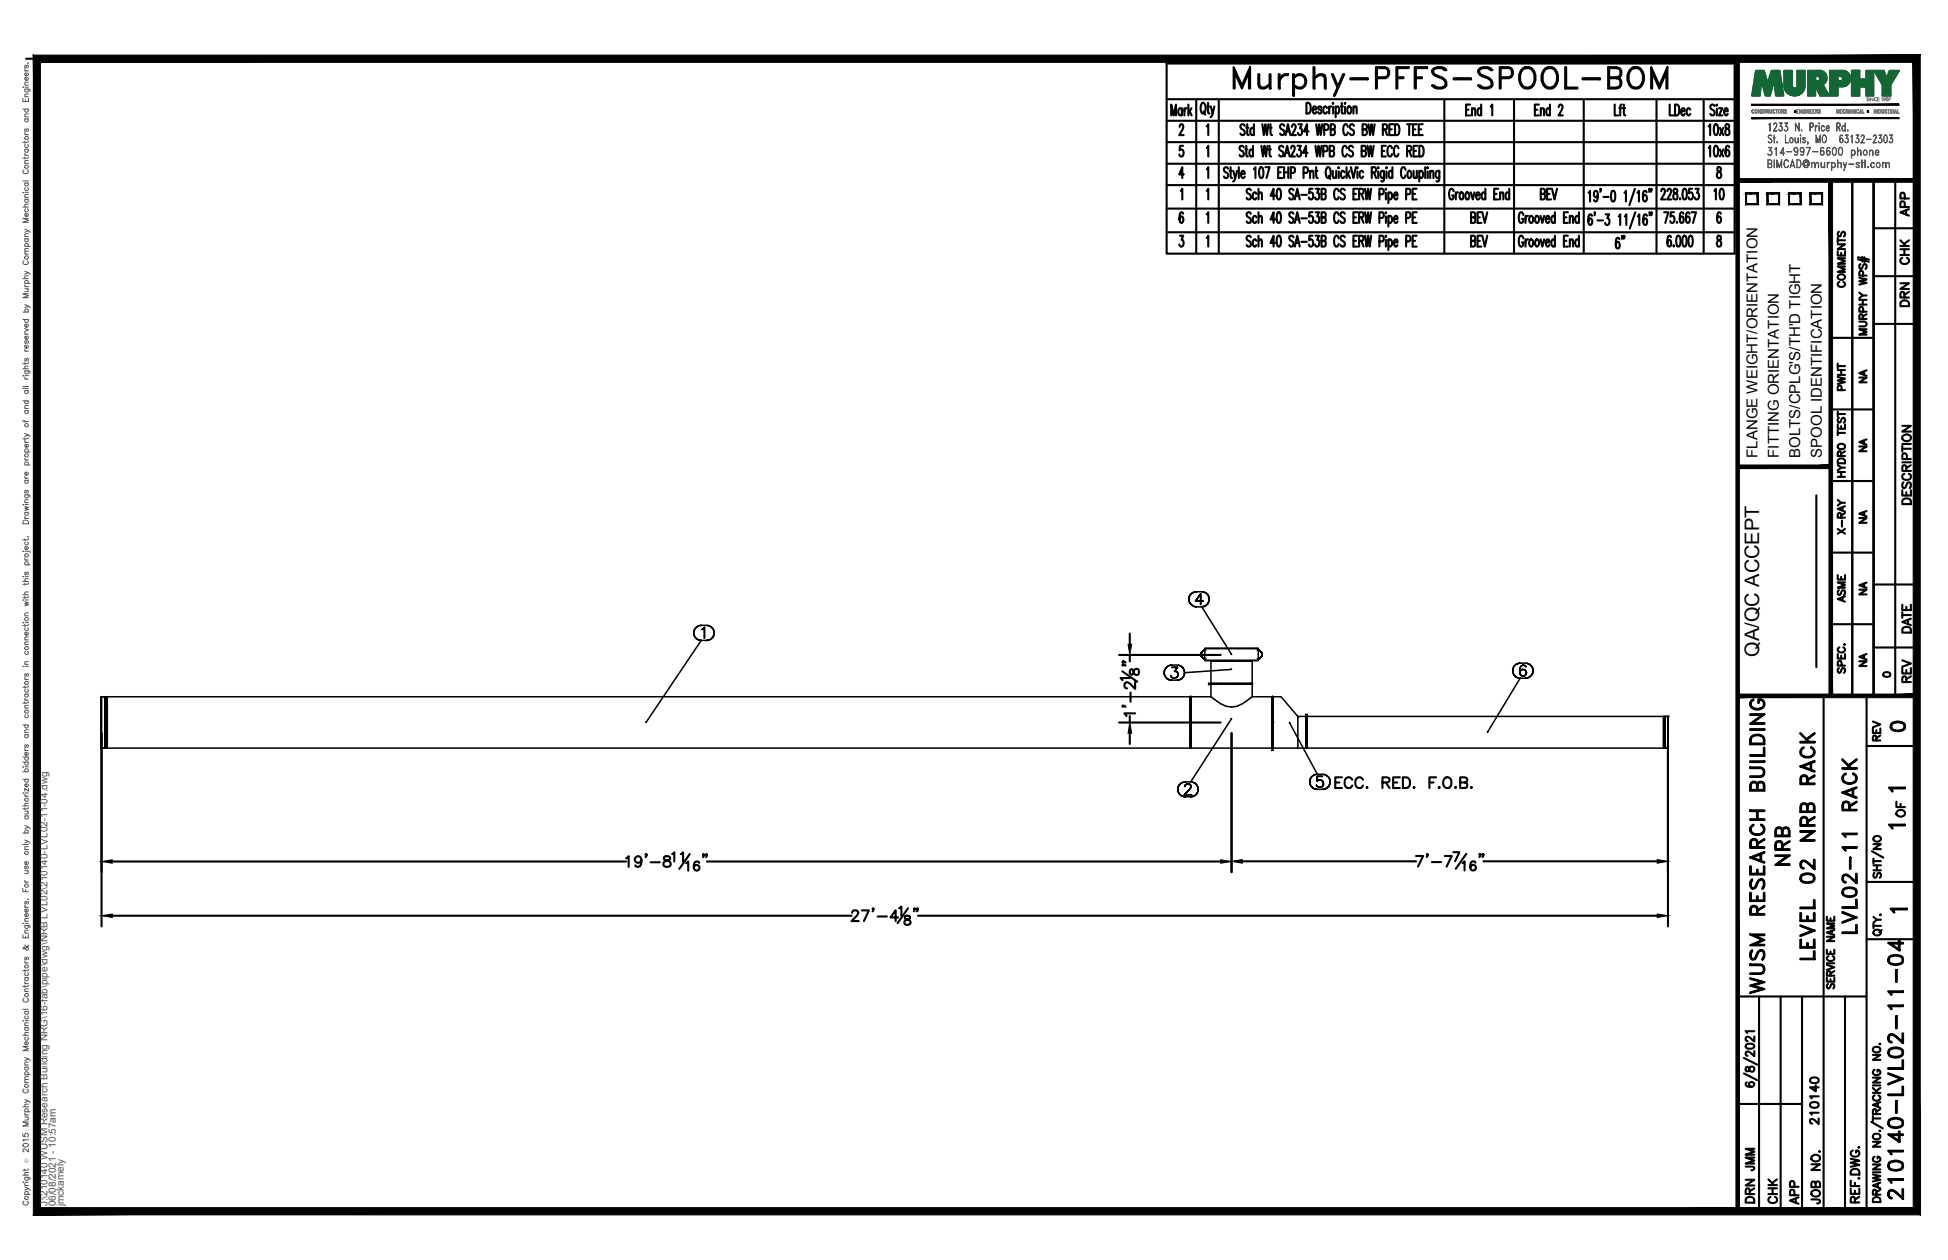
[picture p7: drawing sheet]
<svg xmlns="http://www.w3.org/2000/svg" width="432mm" height="279mm" viewBox="0 0 432 279" stroke-linecap="round" stroke-linejoin="round" font-family="sans-serif">
<defs><g id="words">
<text font-size="10.6" x="272.3" y="22.6">Murphy-PFFS-SPOOL-BOM</text>
<g font-size="6.6">
<text x="397.6" y="193" transform="rotate(-90 397.6 193)">NRB</text>
<text x="412.4" y="208.1" transform="rotate(-90 412.4 208.1)">LVL02-11 RACK</text>
<text x="403.2" y="213.8" transform="rotate(-90 403.2 213.8)">LEVEL 02 NRB RACK</text>
<text x="391.9" y="221.5" transform="rotate(-90 391.9 221.5)">WUSM RESEARCH BUILDING</text>
<text x="422.6" y="267.1" transform="rotate(-90 422.6 267.1)">210140-LVL02-11-04</text>
</g>
<g font-size="5.3">
<text x="383.1" y="45.5" transform="rotate(-90 383.1 45.5)">10</text>
<text x="417.7" y="163.3">0</text>
<text x="389.8" y="260.7" transform="rotate(-90 389.8 260.7)">JMM</text>
<text x="389.8" y="267.8" transform="rotate(-90 389.8 267.8)">DRN</text>
<text x="399.7" y="268.1" transform="rotate(-90 399.7 268.1)">APP</text>
</g>
<g font-size="4.9">
<text x="424" y="49" transform="rotate(-90 424 49)">APP</text>
<text x="360.9" y="56.4" transform="rotate(-90 360.9 56.4)">6&quot;</text>
<text x="424" y="59.6" transform="rotate(-90 424 59.6)">CHK</text>
<text x="409.9" y="64.9" transform="rotate(-90 409.9 64.9)">COMMENTS</text>
<text x="424" y="69.1" transform="rotate(-90 424 69.1)">DRN</text>
<text x="409.9" y="87.8" transform="rotate(-90 409.9 87.8)">PWHT</text>
<text x="424.4" y="112.9" transform="rotate(-90 424.4 112.9)">DESCRIPTION</text>
<text x="409.9" y="119.6" transform="rotate(-90 409.9 119.6)">X-RAY</text>
<text x="409.9" y="134.8" transform="rotate(-90 409.9 134.8)">ASME</text>
<text x="424.4" y="141.5" transform="rotate(-90 424.4 141.5)">DATE</text>
<text x="424.4" y="152.4" transform="rotate(-90 424.4 152.4)">REV</text>
<text x="417.7" y="165.5" transform="rotate(-90 417.7 165.5)">REV</text>
<text x="423" y="182.4" transform="rotate(-90 423 182.4)">OF</text>
<text x="403.9" y="250.5" transform="rotate(-90 403.9 250.5)">210140</text>
<text x="394.8" y="268.1" transform="rotate(-90 394.8 268.1)">CHK</text>
<text x="404.3" y="268.1" transform="rotate(-90 404.3 268.1)">JOB NO.</text>
</g>
<g font-size="4.4">
<text x="414.5" y="86.1" transform="rotate(-90 414.5 86.1)">NA</text>
<text x="414.5" y="101.2" transform="rotate(-90 414.5 101.2)">NA</text>
<text x="414.5" y="117.1" transform="rotate(-90 414.5 117.1)">NA</text>
<text x="414.5" y="133" transform="rotate(-90 414.5 133)">NA</text>
<text x="389.9" y="145.7" transform="rotate(-90 389.9 145.7)">QA/QC ACCEPT</text>
<text x="414.5" y="148.9" transform="rotate(-90 414.5 148.9)">NA</text>
</g>
<text font-size="4" x="416.3" y="151.3">0</text>
<g font-size="3.5">
<text x="417.3" y="176.7">1</text>
<text x="417.3" y="184.9">1</text>
<text x="417.7" y="203.6">1</text>
</g>
<g font-size="3.3">
<text x="389.5" y="101.5" transform="rotate(-90 389.5 101.5)">FLANGE WEIGHT/ORIENTATION</text>
<text x="394.3" y="101.5" transform="rotate(-90 394.3 101.5)">FITTING ORIENTATION</text>
<text x="399.1" y="101.5" transform="rotate(-90 399.1 101.5)">BOLTS/CPLG'S/TH'D TIGHT</text>
<text x="403.8" y="101.5" transform="rotate(-90 403.8 101.5)">SPOOL IDENTIFICATION</text>
</g>
<g font-size="2.2" fill="#545454">
<text x="10.5" y="267.5" transform="rotate(-90 10.5 267.5)">J:\210140 WUSM Research Building NRG\16-fab\pipe\dwg\NRB LVL02\210140-LVL02-11-04.dwg</text>
<text x="12.4" y="267.5" transform="rotate(-90 12.4 267.5)">06/08/2021 - 10:57am</text>
<text x="14.1" y="267.4" transform="rotate(-90 14.1 267.4)">jmckamely</text>
</g>
<text font-size="1.3" fill="#545454" x="6.3" y="257.9" transform="rotate(-90 6.3 257.9)">Ó</text>
</g></defs>
<!-- layer: HP-CWS-PIPE -->
<g fill="none" stroke="#000" stroke-width=".34">
<path d="M153.9 139.8l-.1 .6 .1-.6M154.1 139.3l-.2 .5 .2-.5M154.5 139l-.4 .3 .4-.3M154.9 138.8l-.4 .2 .4-.2M155.4 138.7l-.5 .1 .5-.1M155.4 138.7h1.2M155.6 139.6l.2-.1-.2 .1M155.8 139.5l.4-.4-.4 .4M156.2 139.1v2.4v-2.4M157.2 138.8l-.6-.1 .6 .1M157.6 139l-.4-.2 .4 .2M158 139.3l-.4-.3 .4 .3"/>
<path d="M158.2 139.8l-.2-.5 .2 .5M263.5 132.9l.1 .5-.1-.5M263.6 132.4l-.1 .5 .1-.5M263.6 133.4l.2 .4-.2-.4M263.8 131.9l-.2 .5 .2-.5M263.8 133.8l.4 .4-.4-.4M264.2 131.5l-.4 .4 .4-.4M264.2 134.2l.5 .3-.5-.3M264.7 131.3l-.5 .2 .5-.2M264.7 134.5l.5 .1-.5-.1M265 133.3h1.7h-1.7M265.2 131.2l-.5 .1 .5-.1"/>
<path d="M265.2 134.6h1.2M265.2 131.2h1.2M266.1 131.7l-1.1 1.6 1.1-1.6M266.1 131.7v2.4v-2.4M266.4 134.6l.5-.1-.5 .1M266.4 134.6l6.6 10.5M266.9 131.3l-.5-.1 .5 .1M266.9 134.5l.5-.3-.5 .3M267.4 131.5l-.5-.2 .5 .2M267.4 134.2l.3-.4-.3 .4M267.7 131.9l-.3-.4 .3 .4M267.7 133.8l.3-.4-.3 .4"/>
<path d="M268 132.4l-.3-.5 .3 .5M268 133.4v-.5v.5M268 132.9v-.5v.5M22.5 154.5v.2zM22.5 154.7v.6zM22.5 155.3v.9v-.9M22.5 156.2v1.1v-1.1M22.5 157.3v1.4v-1.4M22.5 158.7v1.5v-1.5M22.5 154.5v11.4h241.3v-11.4M22.5 154.5h241.3M23.3 154.5v.2z"/>
<path d="M23.3 154.7v.6zM23.3 155.3v.9v-.9M23.3 156.2v1.1v-1.1M23.3 157.3v1.4v-1.4M23.3 158.7v1.5v-1.5M23.8 154.5v.2v-.2M23.8 154.7v.6v-.6M23.8 155.3v.9v-.9M23.8 156.2v1.1v-1.1M23.8 157.3v1.4v-1.4M23.8 158.7v1.5v-1.5M153.8 140.4l.1 .5-.1-.5"/>
<path d="M153.9 140.9l.2 .4-.2-.4M154.1 141.3l.4 .4-.4-.4M154.5 141.7l.4 .2-.4-.2M154.9 141.9l.5 .1-.5-.1M156.6 142l.6-.1-.6 .1M156.6 142h-1.2l-12.2 18.1M157.2 141.9l.4-.2-.4 .2M157.6 141.7l.4-.4-.4 .4M158 141.3l.2-.4-.2 .4M158.2 140.9l.1-.5-.1 .5M158.3 140.4l-.1-.6 .1 .6M258 149.2l.1 .5-.1-.5"/>
<path d="M258.1 148.7l-.1 .5 .1-.5M258.1 149.7l.3 .4-.3-.4M258.4 148.2l-.3 .5 .3-.5M258.4 150.1l.3 .4-.3-.4M258.7 147.8l-.3 .4 .3-.4M258.7 150.5l.5 .2-.5-.2M259.2 147.6l-.5 .2 .5-.2M259.2 150.7l.5 .1-.5-.1M259.5 149.9l.2 .3zM259.7 147.5l-.5 .1 .5-.1M259.7 148h1.3h-1.3M259.7 150.2l.7 .2z"/>
<path d="M259.7 150.8h1.2M259.7 147.5h1.2M260.3 148.9h.4h-.4M260.7 148.9l.2 .1-.2-.1M260.8 150.2l-.4 .2 .4-.2M260.9 149l.1 .1-.1-.1M260.9 150.8l.5-.1-.5 .1M261 148l-.7 .9 .7-.9M261 150l-.2 .2 .2-.2M261 149.1l.1 .4-.1-.4M261.1 149.5l-.1 .5zM261.4 147.6l-.5-.1 .5 .1"/>
<path d="M261.4 150.7l.5-.2-.5 .2M261.9 147.8l-.5-.2 .5 .2M261.9 150.5l.4-.4-.4 .4M262.3 148.2l-.4-.4 .4 .4M262.3 150.1l.2-.4-.2 .4M262.5 148.7l-.2-.5 .2 .5M262.5 149.7l.1-.5-.1 .5M262.6 149.2l-.1-.5 .1 .5M263.8 154.5v.2v-.2M263.8 154.6v.7zM263.8 155.2v1zM263.8 156.1v1.2z"/>
<path d="M263.8 157.3v1.4zM263.8 158.7v1.5zM263.8 154.5h.2M263.8 154.5v11.4h.2v-11.4M264 154.6v.7zM264 155.2v1zM264 156.1v1.2zM264 157.3v1.4zM264 158.7v1.5zM264 154.5h.1M264 158.7v1.5h.1M266.3 144.7l.6-.5-.6 .5v.8v-.8v.8l.6 .6-.6-.6 .6 .6-.6-.6z"/>
<path d="M266.9 144.2l-.6 .5 .6-.5M266.9 144.2h.4h-.4h.2M266.9 146.1h.4zM267.1 143.8h.2h-.2v2.7h11.8M267.9 143.8h-.6h.6M267.9 151.5l.1 .1h5M268.4 151.6h.1M268.4 146.5v5.1h9.2v-5.1M268.4 146.5h.7zM268.4 154.5h-4.4v4.2M268.4 151.7h4.6M268.5 151.6l-.1 .1"/>
<path d="M268.5 151.7h.5zM268.6 151.6h.1M268.8 143.8h-.9h.9M269 151.7h.7zM269.1 151.6h.1M269.1 146.5h1.6zM269.7 151.7h1zM269.8 151.6h.1M270 143.8h-1.2h1.2M270.7 151.7h1.1zM270.7 151.6h1.1h-1.1M270.7 151.6h.1"/>
<path d="M270.7 146.5h2.3zM271.5 143.8h-1.5h1.5M271.8 151.7h1.2h-1.2M271.8 151.7h-3.4v2.8l.7 .5a6.9 6.9 0 0 0 3.9 1.8 7.7 7.7 0 0 0 4.4-2.2l.2-.1v-2.8h-3.4M271.8 151.7h2.4M272.9 148.4h.1M272.9 145.1h.1zM272.9 148.4l-10.3 .8M273 159.4l-9.1 14h-1.2M273 151.6h-1.2h1.2M273 151.6h1.2h-1.2M273 151.7h1.2"/>
<path d="M273 151.6h2.3M273 146.5h2.3zM273 143.8h-1.5h1.5M273 151.7h2.3M273 159.3l-.1 .1zM273 151.7h-5l-.1 .2M274.2 151.7h1.1h-1.1M274.2 151.7h3.4h-2.3M274.5 143.8h-1.5h1.5M275.3 146.5h1.6zM275.3 151.6h-1.1h3.4M275.3 151.7h.1"/>
<path d="M275.3 151.7h1h-1M275.3 151.6h2.2M276 143.8h-1.5h1.5M276.3 151.7h.1M276.3 151.7h.7h-.7M276.9 146.5h.7zM277 151.7h.1M277 151.7h.5h-.5M277.2 143.8h-1.2h1.2M277.5 151.7h.1M277.6 154.5h4.4M277.6 151.6h-.1l.1 .1"/>
<path d="M278.1 143.8h-.9h.9M278.7 143.8h-.6h.6M278.9 146.1h.2h-.4h.4M278.9 144.2h.2h-.2M278.9 143.8h-.2h.2v2.7h-11.8M279.1 144.2h-.4h.4M279.1 146.1l.6-.6-.6 .6M279.1 144.2l.6 .5-.6-.5 .6 .5v.8l-.6 .6 .6-.6v-.8v.8v-.8zM282 154.5v.2v-.2M282 154.6v.7zM282 155.2v1zM282 156.1v1.2z"/>
<path d="M282 157.3v1.4zM282 158.7v1.5zM282 154.6v-.1l.1 .1M282 154.5v5.7M282.1 154.5h1.9l3.7 4.4v7h-5.6zM282.1 154.6v11.3h-.1v-5.7M282.1 154.5v.2v-.2M282.1 154.6v.7zM282.1 155.2v1zM282.1 156.1v1.2zM282.1 157.3v1.4zM282.1 158.7v1.5z"/>
<path d="M289.4 158.4l.1 .1v.4h-1.8M289.5 158.9v6.9M289.5 158.8v.5v-.4M289.5 159.3v.6zM289.5 159.8v.8zM289.7 158.8v.2v-.2l-.2 .1M289.7 158.9v.4zM289.7 159.3v.6zM289.7 159.8v.8zM289.7 158.9h80.1v7h-80.1zM289.7 158.9v6.9M289.8 158.4l-.1 .5"/>
<path d="M335.3 148.7l.1 .5-.1-.5M335.4 148.2l-.1 .5 .1-.5M335.4 149.2l.2 .5-.2-.5M335.6 147.7l-.2 .5 .2-.5M335.6 149.7l.4 .4-.4-.4M336 147.3l-.4 .4 .4-.4M336 150.1l.5 .2-.5-.2M336.5 147.1l-.5 .2 .5-.2M336.5 150.3l.5 .1-.5-.1M336.9 148.5v.6v-.6M337 147.1h-.5h.5M337 147.1h1.1"/>
<path d="M337 148l-.1 .5 .1-.5M337 148.8l-.1 .3 .1 .4-.1-.4zM337 149.5l.2 .3-.2-.3M337.2 147.6l-.2 .4 .2-.4M337.2 148.5l-.2 .3 .2-.3M337.2 149.8l.4 .1-.4-.1M337.6 147.5l-.4 .1 .4-.1M337.6 148.4l-.4 .1 .4-.1M337.6 149.9h.1h-.1M337.7 148.4h-.1h.1M337.7 149.9l.3-.1-.3 .1M337.8 147.5h-.2h.2"/>
<path d="M338 148.5l-.3-.1 .3 .1M338 149.8l.2-.3-.2 .3M338.1 147.6l-.3-.1 .3 .1M338.1 150.4l.6-.1-.6 .1M338.1 150.4h-1.1l-7.2 11.9M338.2 148.8l-.2-.3 .2 .3M338.2 147.9l-.1-.3 .1 .3M338.2 149.5l.2-.3-.2 .3M338.2 148.8l.2 .4zM338.7 147.1h-.6h.6M338.7 150.3l.4-.2-.4 .2M339.1 147.3l-.4-.2 .4 .2"/>
<path d="M339.1 150.1l.4-.4-.4 .4M339.5 147.7l-.4-.4 .4 .4M339.5 149.7l.3-.5-.3 .5M339.8 148.2l-.3-.5 .3 .5M339.8 149.2v-.5v.5M339.8 148.7v-.5v.5M368.8 159.9v-.6v.6M368.8 159.3v-.3v.3M368.8 159v-.1v.1M369.1 159.9v.7zM369.1 159.9v-.6v.6M369.1 159.3v-.3v.3"/>
<path d="M369.1 159v-.1v.1M369.1 158.9h.7v7h-.7zM369.8 159.9v.7zM369.8 159.9v-.6v.6M369.8 159.3v-.3v.3M369.8 159v-.1v.1M22.5 160.2v1.5v-1.5M22.5 161.7v1.4v-1.4M22.5 163.1v1.1v-1.1M22.5 164.2v.9v-.9M22.5 165.1v.6zM22.5 165.7v.2z"/>
<path d="M22.5 160.2v-5.7h.8v10.6M22.5 160.2v5.5M23.3 165.1v.8h-.8v-.2M23.3 161.7v1.4v-1.4M23.3 163.1v1.1v-1.1M23.3 164.2v.9v-.9M23.3 165.1v.6zM23.3 165.7v.2zM23.8 160.2v1.5v-1.5M23.8 161.7v1.4v-1.4M23.8 163.1v1.1v-1.1M23.8 164.2v.9v-.9"/>
<path d="M23.8 165.1v.6v-.6M23.8 165.7v.2v-.2M261.1 175v.5v-.5M261.1 174.5v.5v-.5M261.1 175.5l.3 .5-.3-.5M261.4 174.1l-.3 .4 .3-.4M261.4 176l.4 .4-.4-.4M261.8 173.7l-.4 .4 .4-.4M261.8 176.4l.4 .2-.4-.2M262.2 173.5l-.4 .2 .4-.2M262.2 176.6l.5 .1-.5-.1M262.5 176.2h1.6h-1.6"/>
<path d="M262.7 174.4h.1M262.7 174.3v-.2v.2M262.7 173.4l-.5 .1 .5-.1M262.7 174.1l.2-.1-.2 .1M262.7 176.7h1.2M262.9 174l.2-.2-.2 .2M263.1 173.8h.5h-.5M263.6 173.8l.2 .2-.2-.2M263.7 175.1l-1.2 1.1 1.2-1.1M263.7 160.2h.1M263.8 174l.1 .1-.1-.1M263.8 160.2v1.5z"/>
<path d="M263.8 161.7v1.4zM263.8 163.1v1.2zM263.8 164.2v1zM263.8 165.1v.7zM263.8 165.7v.2zM263.8 165.9h.1M263.9 174.7l-.2 .4 .2-.4M263.9 174.1l.1 .2-.1-.2M263.9 176.7l.5-.1-.5 .1M264 160.2v1.5zM264 161.7v1.4zM264 163.1v1.2z"/>
<path d="M264 164.2v1zM264 165.1v.7zM264 165.7v.2zM264 165.9h.1M264 160.2v5.7h18v-5.7M264 174.5l-.1 .2 .1-.2M264 174.3v.2v-.2M264.4 173.5l-.5-.1 .5 .1M264.4 176.6l.5-.2-.5 .2M264.9 173.7l-.5-.2 .5 .2M264.9 176.4l.4-.4-.4 .4M265.3 174.1l-.4-.4 .4 .4"/>
<path d="M265.3 176l.2-.5-.2 .5M265.5 174.5l-.2-.4 .2 .4M265.5 175.5l.1-.5-.1 .5M265.6 175l-.1-.5 .1 .5M282 160.2v1.5zM282 161.7v1.4zM282 163.1v1.2zM282 164.2v1zM282 165.1v.7zM282 165.7v.2zM282 165.9h.1M282 165.9v.4l-.2 .1"/>
<path d="M282.1 161.7v1.4zM282.1 163.1v1.2zM282.1 164.2v1zM282.1 165.1v.7zM282.1 165.7v.2zM282.1 165.9h.1M282.1 165.9l.2 .5M285.9 160.3l-.1-.1 6.2 11.5M289.5 160.6v.9zM289.5 161.4v1zM289.5 162.4v.9zM289.5 163.3v.9z"/>
<path d="M289.5 164.1v.8zM289.5 164.9v.6zM289.5 165.4v.4zM289.7 165.8l-2 .1M289.7 160.6v.9zM289.7 161.4v1zM289.7 162.4v.9zM289.7 163.3v.9zM289.7 164.1v.8zM289.7 164.9v.6zM289.7 165.4v.4zM289.7 165.8v.1"/>
<path d="M290.3 173.3l.1 .6-.1-.6M290.4 172.8l-.1 .5 .1-.5M290.4 173.9l.2 .5-.2-.5M290.6 172.4l-.2 .4 .2-.4M290.6 174.4l.4 .3-.4-.3M291 172l-.4 .4 .4-.4M291 174.7l.5 .2-.5-.2M291.5 171.8l-.5 .2 .5-.2M291.5 174.9l.5 .1-.5-.1M291.9 174.3l-.1-.2 .1 .2M291.9 173.2l.1-.1-.1 .1M292 171.7l-.5 .1 .5-.1"/>
<path d="M292 172.2l-.1 1 .1-1M292 174.4l-.1-.1 .1 .1M292 173.1l.3-.1-.3 .1M292 175h1.2M292 171.7h1.2M292.3 174.6l-.3-.2 .3 .2M292.3 173h.4h-.4M292.7 174.6h-.4h.4M292.7 173l.3 .1-.3-.1M293 174.4l-.3 .2 .3-.2M293 173.1l.3 .2-.3-.2M293.1 172.2h-1.1h1.1"/>
<path d="M293.2 175l.5-.1-.5 .1M293.3 174.2l-.3 .2 .3-.2M293.3 173.3l.1 .3-.1-.3M293.4 173.6l-.1 .6zM293.7 171.8l-.5-.1 .5 .1M293.7 174.9l.5-.2-.5 .2M294.2 172l-.5-.2 .5 .2M294.2 174.7l.3-.3-.3 .3M294.5 172.4l-.3-.4 .3 .4M294.5 174.4l.3-.5-.3 .5M294.8 172.8l-.3-.4 .3 .4M294.8 173.9v-.6v.6"/>
<path d="M294.8 173.3v-.5v.5M368.8 165.9v-.1v.1M368.8 165.8v-.4v.4M368.8 165.4v-.5v.5M368.8 164.9v-.8v.8M368.8 164.1v-.8v.8M368.8 163.3v-.9v.9M368.8 162.4v-.9v.9M368.8 161.5v-.9v.9M368.8 160.6v-.7v.7M369.1 165.8v.1zM369.1 165.4v.4z"/>
<path d="M369.1 165.4v-.5v.5M369.1 164.1v.8zM369.1 163.3v.9zM369.1 162.4v.9zM369.1 161.4v1zM369.1 160.6v.9zM369.8 165.8v.1zM369.8 165.4v.4zM369.8 165.4v-.5v.5M369.8 164.1v.8zM369.8 163.3v.9zM369.8 162.4v.9z"/>
<path d="M369.8 161.4v1zM369.8 160.6v.9z"/>
</g>
<g fill="#000">
<circle cx="273" cy="146.5" r=".17"/>
<circle cx="369.1" cy="158.9" r=".17"/>
<circle cx="369.8" cy="158.9" r=".17"/>
<circle cx="22.5" cy="165.9" r=".17"/>
<circle cx="23.3" cy="165.9" r=".17"/>
<circle cx="282.1" cy="160.2" r=".17"/>
</g>
<!-- layer: PS-BDR -->
<g fill="#000" stroke="#000" stroke-width=".22">
<path d="M388.3 26.1v.2l32.6-.2zM388.3 26.3l32.6-.2v.2z"/>
<path d="M388.3 23.1v.3l32.6-.3zM388.3 23.4l32.6-.3v.3z"/>
<path d="M7.4 12.2v257.2l1.6-1.6zM7.4 12.2l1.6 1.6v254zM7.4 12.2l1.6 1.6 416.6-1.6zM9 13.8l416.6-1.6-1.5 1.6zM425.6 12.2l-1.5 1.6 1.5 255.6zM424.1 13.8l1.5 255.6-1.5-1.6zM7.4 269.4h418.2l-1.5-1.6zM9 267.8h415.1l-416.7 1.6z"/>
</g>
<!-- layer: PS-BDR-T -->
<g fill="none" stroke="#000" stroke-width=".47">
<path d="M415.3 40v114.3h-4.7v-114.2v114.2h-4.8v-114.2M387 42.9h2.6v2.4h-2.6zM391.8 42.9h2.6v2.4h-2.6zM396.6 42.9h2.5v2.4h-2.5zM401.3 42.9h2.6v2.4h-2.6zM411.8 57.5l2.5 .5M411.8 57.1l2.5 .5M412.4 58.6a.59 .59 0 0 0-.3 .5 .59 .59 0 0 0 .4 .5l.3-.1 .3-.8 .4-.1a.64 .64 0 0 1 0 1M412.8 57v1M413.3 57.1v1M405.8 74.9h9.5M412.1 71.3l1.4 .1a.52 .52 0 0 1 .2 .6 .52 .52 0 0 1-.4 .4h-1.2"/>
<path d="M412.1 61.6l1.7 .4-1.7 .3 1.7 .4-1.7 .4M412.1 67.5h1.7M412.1 66.5h1.7M412.1 64.9l.8 .6M412.9 70.7l-.1-.9-.4-.1-.3 .3v.7h1.7M412.9 66.5v1M413 69.1l-.1-.9-.5-.1-.3 .3v.7h1.7M413 61.1l-.1-.9-.5-.1-.3 .3v.7h1.7M413.8 73h-1.7l1.7 .6-1.7 .6h1.7M413.8 65.5h-.9l-.8 .6M413.8 69.7l-.9 .5M405.8 90.8h9.5"/>
<path d="M407.4 94.1v1h1.6v-1M407.4 96h1.6M407.4 91.3v1.1M407.4 95.4v1.1M407.4 91.8h1.6M407.4 98.7a.79 .79 0 0 1 1-.3 .79 .79 0 0 1 .5 .9 .78 .78 0 0 1-1 .3 .78 .78 0 0 1-.5-.9zM407.6 92.7a.59 .59 0 0 0-.3 .5 .59 .59 0 0 0 .4 .5l.3-.1 .3-.8 .4-.1a.65 .65 0 0 1 0 1M408.1 94.5v.6M402.6 109.8v38.1M405.8 106.7h9.5M407.4 105.7h1.6M407.4 104.7h1.6"/>
<path d="M407.4 103.1l.7 .6M407.4 102a.9 .9 0 0 1 1.6 .2v.5h-1.6zM408.1 101.1l-.1-.9-.3-.1-.3 .3v.7h1.6M408.1 104.7v1M409 103.7h-.9l-.7 .6M409 100.1l-.9 .5M405.8 122.5h9.5M405.8 138.4h9.5M407.4 145v1h1.6v-1M407.6 148.2a.59 .59 0 0 0-.3 .5 .59 .59 0 0 0 .4 .5l.3-.2 .3-.7 .4-.1a.65 .65 0 0 1 0 1M407.7 143.5a.59 .59 0 0 0-.3 .7 .59 .59 0 0 0 .6 .5h.4a.59 .59 0 0 0 .6-.5 .59 .59 0 0 0-.4-.7M408.1 145.4v.6"/>
<path d="M408.2 147.6l-.1-.9-.4-.2-.3 .4v.7h1.6M408.8 142.9h.2z"/>
</g>
<!-- layer: PS-DIM -->
<path d="M5.8 13h419" fill="none" stroke="#000" stroke-width=".47"/>
<!-- layer: 0 -->
<g fill="none" stroke="#000" stroke-width=".47">
<path d="M415.3 40v114.3M420.1 40v114.3M415.3 50.6h9.5M415.3 61.2h9.5M415.3 71.8h9.5M415.3 129.6h9.5M415.3 143.6h9.5M386.6 238l2.9 1.5M386.6 234.6l2.9 1.5M387 236.7a.63 .63 0 0 0 .2 .9l.5-.3a.63 .63 0 0 1 .4-.8 .63 .63 0 0 1 .8 .4 .61 .61 0 0 1-.4 .7 .88 .88 0 0 1-.9-.9zM387 231.7a1.29 1.29 0 0 1 1.9 .2 1.1 1.1 0 0 1-1.9 .2zM388.9 233.1v1.1l-1-.8-.6-.2-.3 .3v.3l.4 .3"/>
<path d="M388.9 229.8v1.2l-1-.9-.6-.2-.3 .1v.5l.4 .4M388.9 228.7h-1.9l.3 .4M387.2 240a.47 .47 0 0 0-.2 .7 1.13 1.13 0 0 0 1.9-.3 .56 .56 0 0 0-.6-.5 .56 .56 0 0 0-.6 .5 .56 .56 0 0 0 .5 .6"/>
</g>
<g fill="#000" stroke="#000" stroke-width=".22">
<path d="M384.8 13l.8 255.6v-255.6zM384.8 13l.8 255.6h-.8z"/>
<path d="M385.2 39.6v.8l39.6-.8zM385.2 40.4l39.6-.8v.8z"/>
<path d="M424.5 40l.8 114.3v-114.3zM424.5 40l.8 114.3h-.8z"/>
<path d="M385.2 153.9v.8l39.6-.8zM385.2 154.7l39.6-.8v.8z"/>
</g>
<!-- layer: PS-LOGO -->
<g fill="none" stroke="#545454" stroke-width=".22">
<path d="M5.1 19.3h.1zM5.5 19.8h.9l.2 .1v.4M5.5 15.3v.3l.3 .1M5.5 18.9h.8M5.5 15.7h.8M5.5 19.3h.8M5.7 19.8a.38 .38 0 0 0-.1 .5 .38 .38 0 0 0 .6 0 .38 .38 0 0 0-.1-.5M5.7 14.4l-.2 .3v.3h.3l.1-.4 .2-.2 .2 .3-.2 .4M6.1 17.2a.38 .38 0 0 1 .1 .5 .38 .38 0 0 1-.6 0 .38 .38 0 0 1 .1-.5h.1v.7M6.1 16.2a.38 .38 0 0 1 .1 .5 .38 .38 0 0 1-.6 0 .38 .38 0 0 1 .1-.5h.1v.6M6.2 13.9v.1zM6.3 18.2l-.8 .1v.3l.2 .3"/>
<path d="M5.1 21.8v.7h1.2v-.7M5.1 24.2h1.2M5.4 37.7a.43 .43 0 0 0-.3 .5 .43 .43 0 0 0 .4 .3h.3a.43 .43 0 0 0 .5-.3 .43 .43 0 0 0-.3-.5M5.5 34v.3l.3 .1M5.5 29.4v.3l.3 .2M5.5 31.3v.4M5.5 34.8v.4M5.5 36.2h.8M5.5 34.4h.8M5.5 33.1h.8M5.5 29.9h.8M5.5 26.4h.8"/>
<path d="M5.5 25.9h.8M5.5 21.4h.8M5.7 33.1a.38 .38 0 0 0-.1 .5 .38 .38 0 0 0 .6 0 .38 .38 0 0 0-.1-.5M5.7 32a.4 .4 0 0 0-.1 .6 .4 .4 0 0 0 .6 0 .4 .4 0 0 0-.1-.6M5.7 28.6l-.2 .2v.3h.3l.1-.4 .2-.1 .2 .2-.2 .4M5.7 26.4a.38 .38 0 0 0-.1 .5 .38 .38 0 0 0 .6 0 .38 .38 0 0 0-.1-.5M5.7 24.2a.38 .38 0 0 0-.1 .6 .38 .38 0 0 0 .6 0 .38 .38 0 0 0-.1-.6M5.7 22.1v.4M6.3 35.6h-.8v.3l.2 .3M6.3 34.8l-.3 .3h-.9M6.3 31.3l-.3 .3h-.9M6.3 25.3h-.8v.3l.2 .3"/>
<path d="M6.3 20.9h-.8v.3l.2 .2M391.9 34.2l.2 .2M392 36.3l.6-.1v-.6l-.6-.1v1.6l.6-.1v-.6h-.6M392.1 30a.44 .44 0 0 1 .7 .2 .38 .38 0 0 0-.6-.2 .38 .38 0 0 0-.1 .5l.4 .3a.46 .46 0 0 1 .2 .7 .46 .46 0 0 1-.7-.1 .41 .41 0 0 0 .6 .1 .41 .41 0 0 0 0-.6l-.6-.4zM392.3 33.3a.53 .53 0 0 1 .5 .8 .53 .53 0 0 1-.9 0 .47 .47 0 0 0 .7 .2l.2-.3M392.4 27.2l-.1 1.9v-1.7l-.2 .2zM392.4 36.3l.3 .1v.6l-.8 .2v-1.8l.8 .2v.6l-.3 .2M392.5 33.4a.51 .51 0 0 1 .3 .5 .51 .51 0 0 1-.3 .5M392.7 32.8l-.7-.1h.8l-.5 .7M392.7 32.7l-.5 .7 .4 .1 .2 .3M393.1 30.5l.4 .1zM393.1 29l.8 .1h-.8l.7-1.3-.2-.5h-.2l-.3 .4 .1-.3a.39 .39 0 0 1 .6 0 .39 .39 0 0 1 0 .5l-.7 1.2"/>
<path d="M393.3 35.4v1.8zM393.3 29.9v1.8zM393.4 33l.4-.3v1.7l-.1-1.6zM393.9 35.4l.5 1.5 .6-1.5v1.8l-.1-1.4-.5 1.4-.5-1.4v1.4zM393.9 31.4l.1 .3zM393.9 31.5l.1 .1zM394.4 28.8l.1 .2M394.7 27.9a.55 .55 0 0 1 .4 .7 .55 .55 0 0 1-.7 .4l-.1-.3 .4 .3 .3-.4M394.7 33.9l.9 .1h-1l.7-1.3v1.7v-1.5l-.6 1.1M394.8 28l.2 .5-.2 .5M395 27.3l-.6-.1h.6l-.3 .8M395 27.2l-.4 .8 .4 .1v.3"/>
<path d="M395.5 28.8l.2 .2M395.7 35.5a.47 .47 0 0 1 .7 .3l-.3-.3h-.3a1.08 1.08 0 0 0 0 1.6h.3l.3-.3a.44 .44 0 0 1-.4 .4 .44 .44 0 0 1-.5-.4l-.1-.7zM395.8 29.9v1.7l.7 .1h-.7zM395.8 27.9a.55 .55 0 0 1 .5 .7 .55 .55 0 0 1-.7 .4l-.1-.3 .4 .3 .4-.4M396 28l.3 .5-.3 .5M396 33.6l1.2 .1zM396.2 27.3l-.6-.1h.7l-.5 .8M396.2 27.2l-.4 .8 .3 .1 .2 .3M396.9 30.6a.57 .57 0 0 1 .7 .4 .57 .57 0 0 1-.4 .7l-.3-.1-.2-.4zM396.9 36.8h.8M397 30.6a.52 .52 0 0 1 .4 .5 .52 .52 0 0 1-.4 .5l-.2-.4zM397 36.7h.7"/>
<path d="M397.3 35.4l.6 1.8-.6-1.5-.5 1.5zM397.7 33.3l.3 .4 .3-.1 .2-.3M397.7 33.1l.3-.3h.3l.2 .3M397.8 34.3h.5M397.9 30.5l.1 1 .3 .1 .3-.2-.3 .3-.3-.1-.1-.2zM398 27.2l.8 1.6v-1.6v1.9l-.8-1.6v1.6zM398 32.8l-.3 .4 .3 .5M398.2 32.8a1.22 1.22 0 0 1 .1 1.6M398.3 35.4h.5a1.05 1.05 0 0 1 0 1.8h-.5zM398.3 35.5a.84 .84 0 0 1 .9 .5 .84 .84 0 0 1-.2 .9l-.7 .2zM398.5 33.5l-.2 .2a.49 .49 0 0 1-.6-.2 .49 .49 0 0 1 .1-.6 .49 .49 0 0 1 .7 0v.4a.81 .81 0 0 1-.5 1.1l-.3-.2 .1 .2M398.5 33.3l-.3 .4"/>
<path d="M398.6 30.5v1.2zM399 30l.1-.1v.3zM399.1 33.3l.3 .4 .3-.1 .1-.3M399.1 33.1l.3-.3h.3l.1 .3M399.1 30h.1M399.1 30.5v1.2zM399.1 34.3h.6M399.4 28.8v.3l-.1-.1zM399.4 28.9h.1M399.4 32.8a.51 .51 0 0 0-.3 .4 .51 .51 0 0 0 .3 .5M399.5 32.8a1.22 1.22 0 0 1 .1 1.6M399.6 31.5h.6"/>
<path d="M399.6 30.8l.6 .6-.2 .3-.4-.1v-.2l.1 .2M399.6 30.7h.6M399.7 30.6v.3M399.8 33.5l-.1 .2a.5 .5 0 0 1-.7-.5 .5 .5 0 0 1 .7-.4l.2 .5a.83 .83 0 0 1-.5 1.1l-.3-.2 .1 .2M399.8 33.3l-.3 .4M399.9 35.6a.74 .74 0 0 1 1 .2 .74 .74 0 0 1-.1 1l-.1-1 .1 .9a.68 .68 0 0 0-.3-1.2 .68 .68 0 0 0-.8 .9 .66 .66 0 0 0 .4 .7 .66 .66 0 0 0 .7-.2 .7 .7 0 0 1-.9 .1 .7 .7 0 0 1-.2-.8zM400 36l.2-.2 .4 .1 .1 .2-.5-.2-.2 .3 .1 .4 .4 .1 .2-.2-.1 .2-.4 .1-.2-.2zM400.1 30.6l.1 .2-.2-.3-.4 .1v.2l.6 .5M400.1 31.2v.4M400.7 31.5h.1M400.8 31.9l-.1-.5 .1 .4-.2 .2M400.8 31.7v.1"/>
<path d="M401.3 28.1l.6-.1v-.6l-.6-.1-.1 1.8v-1.9h.5l.2 .4v.4l-.2 .2h-.4M401.3 32.7l-.7 1.7 .7-1.7h-.9l.9 .1M401.6 36v1.2zM401.8 33.6l1.2 .1zM401.8 36.1h.5l.1 1.1-.2-1-.3-.1-.3 .3zM402.4 27.8v1.3zM402.5 29.9l.5 1.5 .5-1.5v1.8l-.1-1.4-.4 1.4-.4-1.4-.1 1.4zM402.6 36.1h.4l.1 1.1-.1-1-.3-.1-.3 .3zM402.6 27.9l.3-.1-.3 .2-.2 .4zM403.2 27.2l.1 .1v.2zM403.2 27.3h.1M403.2 27.8l.1 1.3z"/>
<path d="M403.5 34l.4 .4 .3-.1 .1-.3M403.5 33.8l.4-.4 .3 .1 .1 .3M403.6 36l.2 1 .3 .1 .3-.2-.3 .3-.4-.1zM403.7 32.8h.5M403.8 32.8l-.2 .2a1.17 1.17 0 0 0 .2 1.4M403.8 27.9l.4-.1 .2 .4-.2-.3a.54 .54 0 0 0-.4 .6 .54 .54 0 0 0 .4 .5l.2-.3-.2 .4h-.2l-.3-.5zM403.8 33.4l-.3 .5M404.1 33.4l.2 .5-.2 .5M404.1 30l.2-.1a.95 .95 0 0 1 .6 .9 .95 .95 0 0 1-.6 .9 1.24 1.24 0 0 1-.2-1.7zM404.1 30.1l.2-.1a.87 .87 0 0 1 .5 .8 .87 .87 0 0 1-.5 .8 1.19 1.19 0 0 1-.2-1.5zM404.2 32.8l.1 .1-.4-.2a1.42 1.42 0 0 0-.2 1.7 .49 .49 0 0 0 .6-.2 .49 .49 0 0 0-.1-.7 .49 .49 0 0 0-.7 .1M404.4 36l.1 1.2z"/>
<path d="M404.8 28.4h.6l-.2-.5a.54 .54 0 0 0-.4 .6 .54 .54 0 0 0 .4 .5l.2-.3-.2 .4a.63 .63 0 0 1-.4-.6 .63 .63 0 0 1 .4-.7l.3 .7h-.7M404.9 34l.3 .4 .3-.1 .2-.3M404.9 33.8l.3-.4 .3 .1 .2 .3M405 36l.1 1.2zM405.1 32.8h.5M405.1 32.8l-.1 .2a1.17 1.17 0 0 0 .2 1.4M405.2 33.4l-.3 .5M405.3 36.1l.3-.1-.5 .5zM405.4 33.4l.3 .5-.3 .5M405.5 32.8l.2 .1a.36 .36 0 0 0-.6-.1l-.2 .6v.8l.2 .2a.49 .49 0 0 0 .6-.2 .49 .49 0 0 0-.1-.7 .49 .49 0 0 0-.7 .1M406 36v1.8zM406.2 36.1a.53 .53 0 0 1 .7 .5 .53 .53 0 0 1-.7 .5l-.2-.2 .3 .2a.51 .51 0 0 0 .5-.5 .51 .51 0 0 0-.5-.5l-.3 .2z"/>
<path d="M406.3 32.8l.4-.1a1.13 1.13 0 0 1 0 1.7h-.1a1.28 1.28 0 0 1-.3-1.6zM406.3 34.3h.6M406.3 32.8h.6M406.4 32.8l-.2 .6 .2 1M406.8 32.8l.2 .6-.2 1M407.2 28.1l.6-.1v-.6l-.6-.1-.1 1.8v-1.9l.7 .1 .1 .7-.3 .2h-.4M407.3 35.4l.1 1.8zM407.5 28.2l.4 .9-.3-.9M407.6 36.1h.5l.1 1.1-.2-1-.3-.1-.3 .3zM407.7 32.8l.3-.1a1.13 1.13 0 0 1 0 1.7h-.1a1.28 1.28 0 0 1-.2-1.6zM407.7 34.3h.5M407.7 32.8h.5"/>
<path d="M407.8 32.8l-.2 .6 .2 1M407.8 31.3l.3 .3 .4-.3M407.8 31l.3-.3 .4 .3M408 30.1h.4M408 30l-.1 .3a1.28 1.28 0 0 0 .2 1.3M408.1 30.7l-.3 .4M408.2 32.8l.2 .6-.2 1M408.2 30.7l.3 .4-.3 .5M408.4 30l.1 .2a.33 .33 0 0 0-.5-.2l-.2 .7 .2 .9a.48 .48 0 0 0 .5-.5 .48 .48 0 0 0-.5-.4l-.2 .1M408.5 27.9l.3-.1 .2 .3-.2-.2a.54 .54 0 0 0-.5 .6 .54 .54 0 0 0 .5 .5l.2-.2-.2 .3-.5-.3zM409 27.2l.1 1.9zM409 37l-.5-1 .5 1.2"/>
<path d="M409 31.4l.1 .2M409.2 30.7l.4 .1 .1 .2M409.3 30.6a.53 .53 0 0 1 .4 .6 .53 .53 0 0 1-.7 .4v-.2a.36 .36 0 0 0 .6 .1l.1-.2M409.3 36l-.6 1.8zM409.4 30.7l.3 .4-.3 .5M409.6 28.8v.3zM409.6 28.9v.1zM409.6 30l-.6-.1h.7l-.4 .8M409.6 29.9l-.4 .8M409.8 36.4h1.1zM410.4 33.3v1.7zM410.6 33.3a.53 .53 0 0 1 .7 .6 .53 .53 0 0 1-.7 .5l-.2-.2 .3 .2a.51 .51 0 0 0 .5-.5 .51 .51 0 0 0-.5-.6l-.3 .2z"/>
<path d="M410.6 29.9l-.1 1.8v-1.6l-.2 .2zM411.3 31.4l.2 .2M411.5 37h.6M411.5 36.4l.6 .3v.2a.38 .38 0 0 1-.3 .3 .38 .38 0 0 1-.4-.3l.2 .2M411.5 36.2h.6M411.6 36.1v.3M411.6 30.6a.52 .52 0 0 1 .5 .6 .52 .52 0 0 1-.7 .4l-.1-.2a.36 .36 0 0 0 .6 .1l.2-.2M411.7 32.7l.1 1.7zM411.8 30.7l.3 .4-.1 .3-.2 .2M412 36.1l.1 .2a.38 .38 0 0 0-.3-.3 .38 .38 0 0 0-.4 .3l.7 .5M412 36.7v.4M412 33.3h.5v1.1v-.8l-.2-.3-.5 .3z"/>
<path d="M412 30l-.6-.1h.7l-.5 .8M412 29.9l-.4 .8 .3 .1 .2 .2M412.5 36l.5 .1zM412.5 31.6l.8 .1h-.8l.7-1.3-.2-.4h-.2l-.3 .3 .1-.2a.39 .39 0 0 1 .6-.1 .39 .39 0 0 1 0 .6l-.7 1.1M412.7 35.4l.1 1.8zM413.2 33.3a.54 .54 0 0 1 .7 .6 .54 .54 0 0 1-.7 .5l-.2-.5zM413.4 35.4l.1 1.8zM413.7 30.8l1 .1zM414 36.9l.2 .1-.1 .2zM414 37l.1 .1zM414.4 33.3v1.1zM414.6 33.3h.5l.1 1.1-.1-1-.3-.1-.4 .3z"/>
<path d="M414.7 36.3l.3-.3 .4 .1v.3v-.2a.46 .46 0 0 0-.7 .4 .46 .46 0 0 0 .7 .4v-.1l-.2 .3a.59 .59 0 0 1-.5-.3 .59 .59 0 0 1 0-.6zM415.2 31.6l.8 .1h-.9a1.94 1.94 0 0 0 .8-1.4l-.2-.3h-.3l-.2 .3 .1-.2 .4-.2 .2 .5-.7 1.3M415.7 33.8h.7l-.2-.5a.48 .48 0 0 0-.5 .6 .48 .48 0 0 0 .6 .4l.1-.2-.1 .3a.53 .53 0 0 1-.6-.5 .53 .53 0 0 1 .6-.6l.2 .6h-.8M416 36.3l.1-.2a.53 .53 0 0 1 .7 .5 .53 .53 0 0 1-.7 .5l-.1-.2zM416.4 31.4l.2 .2M416.7 30.6a.53 .53 0 0 1 .5 .6 .53 .53 0 0 1-.7 .4l-.2-.2 .5 .2 .3-.3M416.9 30.7l.2 .4-.2 .5M417.1 30l-.6-.1h.6l-.4 .8M417.1 29.9l-.5 .8 .4 .1 .1 .2M417.3 36l.1 1.2zM417.5 36.1h.5l.1 1.1-.1-.8-.2-.3-.4 .3zM417.7 30l.3-.1a1.32 1.32 0 0 1 0 1.8l-.3-.1-.2-.7z"/>
<path d="M417.7 31.5h.5M417.7 30.1h.5M417.8 30l-.2 .7 .2 .9M418.2 30l.1 .7-.1 .9M418.3 36.1h.4l.1 1.1-.1-1-.3-.1-.3 .3zM418.8 31.4l.2 .2M419.1 30.6a.53 .53 0 0 1 .4 .6 .53 .53 0 0 1-.7 .4v-.2a.36 .36 0 0 0 .6 .1l.1-.2M419.3 30.7l.2 .4-.2 .5M419.4 30l-.6-.1h.7l-.4 .8M419.4 29.9l-.4 .8 .4 .1 .1 .2M5.1 42.7h.1zM5.1 45.9h1.2"/>
<path d="M5.1 40.1h1.2M5.4 57.8a.43 .43 0 0 0-.3 .5 .43 .43 0 0 0 .4 .4h.3a.43 .43 0 0 0 .5-.4 .43 .43 0 0 0-.3-.5M5.5 50.8l.8 .4-.8 .3M5.5 56.3h.8M5.5 54.6h1.2M5.5 52.9h.8M5.5 52.5h.8M5.5 44.2h.8M5.5 43.8h.8M5.5 40.6h.8M5.5 42.7h.8M5.7 54.6a.38 .38 0 0 1-.1-.5 .38 .38 0 0 1 .6 0 .38 .38 0 0 1-.1 .5"/>
<path d="M5.7 52.9a.38 .38 0 0 0-.1 .6 .38 .38 0 0 0 .6 0 .38 .38 0 0 0-.1-.6M5.7 46.3a.38 .38 0 0 0-.1 .6 .38 .38 0 0 0 .6 0 .38 .38 0 0 0-.1-.6M5.7 44.2a.38 .38 0 0 0-.1 .5 .38 .38 0 0 0 .6 0 .38 .38 0 0 0-.1-.5M5.7 41.6a.38 .38 0 0 0-.1 .6 .38 .38 0 0 0 .6 0 .38 .38 0 0 0-.1-.6M5.7 40.6a.38 .38 0 0 0-.1 .5 .38 .38 0 0 0 .6 0 .38 .38 0 0 0-.1-.5M6.1 47.3a.38 .38 0 0 1 .1 .6 .38 .38 0 0 1-.6 0 .38 .38 0 0 1 .1-.6h.1v.7M6.3 55.7l-.8 .1v.2l.2 .3M6.3 55.1h-.8v.3l.2 .3M6.3 51.8l-.8 .1v.3l.2 .3M6.3 51.2l.4 .4M6.3 48.4h-1.2l1.2 .4-1.2 .5h1.2M6.3 45.3h-.8v.3l.2 .3"/>
<path d="M6.3 43.1l-.8 .1v.3l.2 .3M5.1 70.9h1.2M5.1 69.2h1.2M5.1 61.8h1.2M5.5 77.4v.3l.3 .2M5.5 73.7v.2l.3 .2M5.5 72.8l.8 .4-.8 .3M5.5 67.5l.8 .4-.8 .3M5.5 63.1v.3l.3 .2M5.5 60.1l.8 .4-.8 .3M5.5 77.9h.8M5.5 74.1h.8"/>
<path d="M5.5 64h.8M5.5 63.6h.8M5.5 62.9h1.2M5.7 79.4l-.2 .3v.3h.3l.1-.4 .2-.2 .2 .3-.2 .4M5.7 75.6l-.2 .2v.3h.3l.1-.4 .2-.1 .2 .2-.2 .4M5.7 70.9a.38 .38 0 0 0-.1 .5 .38 .38 0 0 0 .6 0 .38 .38 0 0 0-.1-.5M5.7 69.2a.38 .38 0 0 1-.1-.6 .38 .38 0 0 1 .6 0 .38 .38 0 0 1-.1 .6M5.7 62.9a.38 .38 0 0 1-.1-.6 .38 .38 0 0 1 .6 0 .38 .38 0 0 1-.1 .6M6 64l.3 .3-.1 .3-.7 .1M6.1 76.5a.38 .38 0 0 1 .1 .6 .38 .38 0 0 1-.6 0 .38 .38 0 0 1 .1-.6h.1v.7M6.1 74.5a.38 .38 0 0 1 .1 .6 .38 .38 0 0 1-.6 0 .38 .38 0 0 1 .1-.6h.1v.7M6.1 71.9a.38 .38 0 0 1 .1 .5 .38 .38 0 0 1-.6 0 .38 .38 0 0 1 .1-.5h.1v.6"/>
<path d="M6.3 67.9l.4 .4M6.3 65.1h-1.2l1.2 .5-1.2 .4h1.2M6.3 61.2h-.8v.3l.2 .3M6.3 60.5l.4 .4M5.1 93.2l.2 .3h1M5.1 83.3h.1zM5.1 88.9h1.2M5.1 86.1h1.2M5.1 85.7h1.2M5.1 81.8h1.2M5.5 97.6v.3l.3 .2M5.5 96.1l.8 .4-.8 .3"/>
<path d="M5.5 83.6v.3l.3 .2M5.5 82.2l1 .1 .1 .4M5.5 80.4v.4M5.5 93.2v.4M5.5 97.1v.4M5.5 98.1h.8M5.5 91h.8M5.5 90.6h.8M5.5 86.6h.8M5.5 84.1h.8M5.5 83.3h.8M5.7 91a.38 .38 0 0 0-.1 .6 .38 .38 0 0 0 .6 0 .38 .38 0 0 0-.1-.6"/>
<path d="M5.7 88.9a.38 .38 0 0 0-.1 .5 .38 .38 0 0 0 .6 0 .38 .38 0 0 0-.1-.5M5.7 86.6a.38 .38 0 0 0-.1 .6 .38 .38 0 0 0 .6 0 .38 .38 0 0 0-.1-.6M5.7 82.2a.38 .38 0 0 0-.1 .6 .38 .38 0 0 0 .6 0 .38 .38 0 0 0-.1-.6M6.1 98.5a.38 .38 0 0 1 .1 .6 .38 .38 0 0 1-.6 0 .38 .38 0 0 1 .1-.6h.1v.7M6.3 97.1l-.3 .2h-.9M6.3 96.5l.4 .3M6.3 89.9l-.8 .1v.3l.2 .3M6.3 81.2h-.8v.3l.2 .3M6.3 80.4l-.3 .2h-.9M5.1 111.9h.1zM5.2 115.6a.69 .69 0 0 1 1.1 .1v.4h-1.2zM5.5 114.5v.3l.3 .2"/>
<path d="M5.5 112.3l.8 .2-.8 .2 .8 .3-.8 .2M5.5 109.7h.9l.2 .1v.5M5.5 105.6v.3l.3 .1M5.5 101.6v.2l.3 .2M5.5 119.5v.4M5.5 115h.8M5.5 113.6h.8M5.5 111.4h.8M5.5 106.5h.8M5.5 106h.8M5.5 103.1h1.2M5.5 102h.8"/>
<path d="M5.5 100.2h1.2M5.5 111.9h.8M5.7 113.6a.38 .38 0 0 0-.1 .6 .38 .38 0 0 0 .6 0 .38 .38 0 0 0-.1-.6M5.7 109.7a.4 .4 0 0 0-.1 .6 .4 .4 0 0 0 .6 0 .4 .4 0 0 0-.1-.6M5.7 108.7l-.2 .3v.3h.3l.1-.4 .2-.2 .2 .3-.2 .3M5.7 106.5a.38 .38 0 0 0-.1 .6 .38 .38 0 0 0 .6 0 .38 .38 0 0 0-.1-.6M5.7 103.1a.38 .38 0 0 1-.1-.5 .38 .38 0 0 1 .6 0 .38 .38 0 0 1-.1 .5M5.7 100.2a.4 .4 0 0 1-.1-.6 .4 .4 0 0 1 .6 0 .4 .4 0 0 1-.1 .6M6.1 104.7a.38 .38 0 0 1 .1 .5 .38 .38 0 0 1-.6 0 .38 .38 0 0 1 .1-.5h.1v.7M6.2 119h.1M6.3 119.4l-.3 .3h-.9M6.3 110.8l-.8 .1v.3l.2 .2"/>
<path d="M5.1 138.1h.1zM5.1 133h.1zM5.1 127.9h.1zM5.1 122.2h.1zM5.1 131.9h1.2M5.1 128.9h1.2M5.5 133.4l.8 .3-.8 .2 .8 .2-.8 .3M5.5 123.7v.3l.3 .2M5.5 129.4v.3M5.5 132.3v.4M5.5 138.5v.4M5.5 136.6h.8"/>
<path d="M5.5 125.3h1.2M5.5 124.2h.8M5.5 122.2h1l.2 .3M5.5 138.1h.8M5.5 133h.8M5.5 127.9h.8M5.7 139.2a.38 .38 0 0 0-.1 .5 .38 .38 0 0 0 .6 0 .38 .38 0 0 0-.1-.5M5.7 126.9l-.2 .2v.3h.3l.1-.4 .2-.1 .2 .2-.2 .4M5.7 125.3a.38 .38 0 0 1-.1-.6 .38 .38 0 0 1 .6 0 .38 .38 0 0 1-.1 .6M5.7 120.2a.38 .38 0 0 0-.1 .5 .38 .38 0 0 0 .6 0 .38 .38 0 0 0-.1-.5M6.1 121.2a.38 .38 0 0 1 .1 .5 .38 .38 0 0 1-.6 0 .38 .38 0 0 1 .1-.5h.1v.7M6.3 138.4l-.3 .3h-.9"/>
<path d="M6.3 135.9l-.8 .1v.3l.2 .3M6.3 132.2l-.3 .3h-.9M6.3 131.3h-.8v.3l.2 .3M6.3 129.3l-.3 .3h-.9M6.3 128.3l-.8 .1v.3l.2 .2M5.1 147.8h.1zM5.5 154.8v.3l.3 .2M5.5 150.2v.3l.3 .2M5.5 152.1v.5M5.5 155.6v.5M5.5 157h.8M5.5 155.3h.8"/>
<path d="M5.5 153.9h.8M5.5 150.7h.8M5.5 147.3h.8M5.5 142.9h.8M5.5 141.9h.8M5.5 147.8h.8M5.7 158.5a.38 .38 0 0 0-.1 .5 .38 .38 0 0 0 .6 0 .38 .38 0 0 0-.1-.5M5.7 153.9a.38 .38 0 0 0-.1 .6 .38 .38 0 0 0 .6 0 .38 .38 0 0 0-.1-.6M5.7 152.8a.38 .38 0 0 0-.1 .6 .38 .38 0 0 0 .6 0 .38 .38 0 0 0-.1-.6M5.7 149.4l-.2 .2v.3h.3l.1-.4 .2-.1 .2 .2-.2 .4M5.7 144.4a.38 .38 0 0 0-.1 .6 .38 .38 0 0 0 .6 0 .38 .38 0 0 0-.1-.6M6.1 140.2a.38 .38 0 0 1 .1 .6 .38 .38 0 0 1-.6 0 .38 .38 0 0 1 .1-.6h.1v.7"/>
<path d="M6.3 156.4h-.8v.3l.2 .3M6.3 155.6l-.3 .3h-.9M6.3 152.1l-.3 .3h-.9M6.3 146.7l-.8 .1v.3l.2 .2M6.3 142.4h-.8v.3l.2 .2M6.3 141.3h-.8v.3l.2 .3M5.1 175.8h.1zM5.1 170h.1zM5.1 178.7h1.2M5.1 172.8h1.2M5.1 171.1h1.2M5.1 169h1.2"/>
<path d="M5.1 167.9h1.2M5.1 160.8h1.2M5.5 176.1v.3l.3 .2M5.5 166v.3l.3 .1M5.5 179.1v.4M5.5 179.9h.8M5.5 176.6h.8M5.5 166.4h.8M5.5 162.9h.8M5.5 162.5h.8M5.5 175.8h.8M5.5 170h.8"/>
<path d="M5.7 172.8a.38 .38 0 0 0-.1 .5 .38 .38 0 0 0 .6 0 .38 .38 0 0 0-.1-.5M5.7 171.1a.38 .38 0 0 1-.1-.5 .38 .38 0 0 1 .6 0 .38 .38 0 0 1-.1 .5M5.7 169a.38 .38 0 0 0-.1 .5 .38 .38 0 0 0 .6 0 .38 .38 0 0 0-.1-.5M5.7 167.9a.4 .4 0 0 0-.1 .6 .4 .4 0 0 0 .6 0 .4 .4 0 0 0-.1-.6M5.7 165.1l-.2 .2v.4h.3l.1-.4 .2-.2 .2 .2-.2 .5M5.7 162.9a.38 .38 0 0 0-.1 .6 .38 .38 0 0 0 .6 0 .38 .38 0 0 0-.1-.6M5.7 160.8a.38 .38 0 0 0-.1 .5 .38 .38 0 0 0 .6 0 .38 .38 0 0 0-.1-.5M6 179.9l.3 .4-.3 .2h-.5M6.1 173.8a.38 .38 0 0 1 .1 .6 .38 .38 0 0 1-.6 0 .38 .38 0 0 1 .1-.6h.1v.7M6.1 166.8a.38 .38 0 0 1 .1 .6 .38 .38 0 0 1-.6 0 .38 .38 0 0 1 .1-.6h.1v.7M6.3 179.1l-.3 .3h-.9M6.3 178.1l-.8 .1v.3l.2 .2"/>
<path d="M6.3 174.8v.7l-.8-.7v.7M6.3 161.8l-.8 .1v.3l.2 .3M5.1 197v.7h1.2M5.1 187.3h1.2M5.1 184.7h1.2M5.5 195.2v.2l.3 .2M5.5 186.3l.8 .3-.8 .3M5.5 183.1l.8 .3-.8 .4M5.5 195.6h.8M5.5 193.1h.8M5.5 188.4h.8M5.5 180.9h.8"/>
<path d="M5.7 199.9l-.2 .2v.3h.3l.1-.3 .2-.2 .2 .2-.2 .4M5.7 192.1l-.2 .2v.3h.3l.1-.4 .2-.1 .2 .2-.2 .4M5.7 184.7a.38 .38 0 0 1-.1-.5 .38 .38 0 0 1 .6 0 .38 .38 0 0 1-.1 .5M5.7 180.9a.4 .4 0 0 0-.1 .6 .4 .4 0 0 0 .6 0 .4 .4 0 0 0-.1-.6M5.7 197.3v.4M6 193.1l.3 .4-.3 .2h-.5M6.1 191a.38 .38 0 0 1 .1 .6 .38 .38 0 0 1-.6 0 .38 .38 0 0 1 .1-.6h.1v.7M6.2 199.4h.1zM6.3 187.7l-.8 .1v.3l.2 .3M6.3 186.6l.4 .4M6.3 183.4l.4 .4M5.1 207.2v.8h1.2v-.8"/>
<path d="M5.1 204.8h.1zM5.5 217.7v.3l.3 .1M5.5 213.1v.2l.3 .2M5.5 205.2l1 .1 .1 .4M5.5 200.7v.3l.3 .2M5.5 215v.4M5.5 218.5v.4M5.5 219.9h.8M5.5 218.1h.8M5.5 216.8h.8M5.5 213.5h.8M5.5 206.9h.8"/>
<path d="M5.5 204.3h.8M5.5 201.2h.8M5.5 204.8h.8M5.6 209.6l-.1 .1a.73 .73 0 0 1 .7 .9l-.2 .1-.6-.6-.3 .2 .1 .1 .5-.1 .6-.6-.1-.1M5.7 216.8a.38 .38 0 0 0-.1 .5 .38 .38 0 0 0 .6 0 .38 .38 0 0 0-.1-.5M5.7 215.7a.38 .38 0 0 0-.1 .5 .38 .38 0 0 0 .6 0 .38 .38 0 0 0-.1-.5M5.7 212.2l-.2 .3v.3h.3l.1-.4 .2-.2 .2 .3-.2 .3M5.7 205.2a.38 .38 0 0 0-.1 .6 .38 .38 0 0 0 .6 0 .38 .38 0 0 0-.1-.6M5.7 207.5v.5M6.1 202.6a.38 .38 0 0 1 .1 .6 .38 .38 0 0 1-.6 0 .38 .38 0 0 1 .1-.6h.1v.7M6.1 201.6a.38 .38 0 0 1 .1 .5 .38 .38 0 0 1-.6 0 .38 .38 0 0 1 .1-.5h.1v.7M6.3 219.3h-.8v.3l.2 .3"/>
<path d="M6.3 218.5l-.3 .3h-.9M6.3 215l-.3 .3h-.9M6.3 206.3h-.8v.3l.2 .3M6.3 203.7h-.8v.3l.2 .3M5.1 226.3h.1zM5.1 229.6h1.2M5.1 223.8h1.2M5.4 221.3a.43 .43 0 0 0-.3 .5 .43 .43 0 0 0 .4 .4h.3a.43 .43 0 0 0 .5-.4 .43 .43 0 0 0-.3-.5M5.5 234.5l.8 .4-.8 .3M5.5 238.3h1.2M5.5 236.6h.8M5.5 236.2h.8"/>
<path d="M5.5 227.9h.8M5.5 227.4h.8M5.5 224.3h.8M5.5 226.3h.8M5.7 238.3a.38 .38 0 0 1-.1-.5 .38 .38 0 0 1 .6 0 .38 .38 0 0 1-.1 .5M5.7 236.6a.38 .38 0 0 0-.1 .6 .38 .38 0 0 0 .6 0 .38 .38 0 0 0-.1-.6M5.7 230a.38 .38 0 0 0-.1 .5 .38 .38 0 0 0 .6 0 .38 .38 0 0 0-.1-.5M5.7 227.9a.38 .38 0 0 0-.1 .5 .38 .38 0 0 0 .6 0 .38 .38 0 0 0-.1-.5M5.7 225.3a.38 .38 0 0 0-.1 .5 .38 .38 0 0 0 .6 0 .38 .38 0 0 0-.1-.5M5.7 224.3a.38 .38 0 0 0-.1 .5 .38 .38 0 0 0 .6 0 .38 .38 0 0 0-.1-.5M6.1 231a.38 .38 0 0 1 .1 .6 .38 .38 0 0 1-.6 0 .38 .38 0 0 1 .1-.6h.1v.7M6.3 239.4h-.8v.3l.2 .3"/>
<path d="M6.3 238.7l-.8 .1v.3l.2 .3M6.3 235.5l-.8 .1v.3l.2 .3M6.3 234.9l.4 .3M6.3 232.1h-1.2l1.2 .4-1.2 .5h1.2M6.3 229h-.8v.3l.2 .3M6.3 226.8l-.8 .1v.2l.2 .3M5.1 251.4v.6h.5a.43 .43 0 0 1 0-.6 .43 .43 0 0 1 .6 .1 .43 .43 0 0 1-.2 .6M5.1 245.4h1.2M5.2 253.7a.58 .58 0 0 1 .7-.2 .58 .58 0 0 1 .3 .7 .59 .59 0 0 1-.7 .2 .59 .59 0 0 1-.3-.7zM5.4 241.5a.43 .43 0 0 0-.3 .5 .43 .43 0 0 0 .4 .3h.3a.43 .43 0 0 0 .5-.3 .43 .43 0 0 0-.3-.5M5.5 246.8v.3l.3 .2M5.5 243.8l.8 .4-.8 .3"/>
<path d="M5.5 259.2v.5M5.5 247.7h.8M5.5 247.3h.8M5.5 246.5h1.2M5.5 240h.8M5.7 246.5a.38 .38 0 0 1-.1-.5 .38 .38 0 0 1 .6 0 .38 .38 0 0 1-.1 .5M6 247.7l.3 .5-.3 .2h-.5M6.3 260h-.8v.3l.2 .3M6.3 259.2l-.3 .3h-.9M6.3 254.7v.8l-.8-.7h-.3l-.1 .4 .3 .2M6.3 252.8h-1.2l.2 .3M6.3 248.8h-1.2l1.2 .4-1.2 .5h1.2"/>
<path d="M6.3 244.8l-.8 .1v.3l.2 .2M6.3 244.2l.4 .3M5.1 262.2h.1zM5.1 260.6h1.2M5.4 266.3a.43 .43 0 0 0-.3 .5 .43 .43 0 0 0 .4 .4h.3a.43 .43 0 0 0 .5-.4 .43 .43 0 0 0-.3-.5M5.5 263.2l.8 .4-.8 .3M5.5 262.4v.3l.3 .2M5.5 261.1h.9l.2 .1v.4M5.5 264.9h1.2M5.5 262.9h.8M5.5 262.2h.8M5.7 264.9a.38 .38 0 0 1-.1-.6 .38 .38 0 0 1 .6 0 .38 .38 0 0 1-.1 .6"/>
<path d="M5.7 261.1a.38 .38 0 0 0-.1 .5 .38 .38 0 0 0 .6 0 .38 .38 0 0 0-.1-.5M6.3 263.6l.4 .4"/>
<circle cx="5.9" cy="37" r=".4"/>
<circle cx="5.9" cy="30.6" r=".4"/>
<circle cx="413.5" cy="33.8" r=".48"/>
<circle cx="416.3" cy="36.6" r=".48"/>
<circle cx="5.9" cy="57.1" r=".39"/>
<circle cx="5.9" cy="94.3" r=".4"/>
<circle cx="5.9" cy="101" r=".4"/>
<circle cx="5.9" cy="137.3" r=".39"/>
<circle cx="5.9" cy="123.2" r=".4"/>
<circle cx="5.9" cy="157.8" r=".4"/>
<circle cx="5.9" cy="151.4" r=".4"/>
<circle cx="5.9" cy="143.7" r=".4"/>
<circle cx="5.9" cy="177.3" r=".4"/>
<circle cx="5.9" cy="189.1" r=".39"/>
<circle cx="5.9" cy="196.4" r=".4"/>
<circle cx="5.9" cy="214.3" r=".4"/>
<circle cx="5.9" cy="220.6" r=".4"/>
<circle cx="5.9" cy="240.8" r=".39"/>
<circle cx="5.9" cy="265.6" r=".39"/>
</g>
<!-- layer: PS-BDR -->
<g fill="none" stroke="#136734" stroke-width=".34">
<path d="M388.6 19.6v1.6M388.7 18.9v2.3M388.8 18.2v3M388.9 17.5v3.7M389 16.8v4.4M389.1 16.1v5.1M389.2 15.6v5.6M389.4 15.6v5.6M389.5 15.6v5.6M389.6 15.6v5.6M389.7 15.6v5.6M389.8 15.6v5.6"/>
<path d="M389.9 15.6v5.6M390 15.6v5.6M390.1 15.6v5.3M390.3 15.6v4.2M390.3 15.6v3.1M390.5 15.6v2.5M390.6 15.6v2.9M390.7 15.6v3.4M390.8 15.6v3.7M390.9 15.6v4.2M391 15.6h-1.8l-.9 5.6h1.8l.3-3.2 .9 3.2h1.1l.9-3.2 .3 3.2h1.8l-.9-5.6M391 15.6l.8 2.7 .9-2.7h1.8"/>
<path d="M391 15.6v4.5M391.1 16v4.6M391.3 16.4v4.5M391.4 16.7v4.5M391.5 17.1v4.1M391.6 17.5v3.7M391.7 17.8v3.4M391.8 18.2v3M391.9 18v3.2M392 17.6v3.6M392.2 17.3v3.9M392.2 16.9v4.3"/>
<path d="M392.4 16.6v4.6M392.5 16.2v4.6M392.6 15.9v4.5M392.7 15.6v4.4M392.8 15.6v4M392.9 15.6v3.6M393.1 15.6v3.2M393.1 15.6v2.8M393.3 15.6v2.4M393.4 15.6v3.4M393.5 15.6v4.5M393.6 15.6v5.5"/>
<path d="M393.7 15.6v5.6M393.8 15.6v5.6M393.9 15.6v5.6M394 15.6v5.6M394.2 15.6v5.6M394.3 15.6v5.6M394.4 15.6v5.6M394.5 15.6v5.6M394.6 16.3v4.9M394.7 17v4.2M394.8 17.7v3.5M395 18.4v2.8"/>
<path d="M395 19.1v2.1M395.2 19.8v1.4M395.5 19v-3.4h1.7v3.5M395.5 19a2.28 2.28 0 0 0 2.3 2.2M395.5 15.6v3.9M395.6 15.6v4.3M395.7 15.6v4.5M395.8 15.6v4.7M395.9 15.6v4.8M396.1 15.6v5M396.2 15.6v5M396.3 15.6v5.1"/>
<path d="M396.4 15.6v5.2M396.5 15.6v5.3M396.6 15.6v5.3M396.7 15.6v5.4M396.8 15.6v5.4M396.9 15.6v5.5M397.1 15.6v5.5M397.2 15.6v5.6M397.3 19.2v2M397.3 19.1a.57 .57 0 0 0 .6 .5 .57 .57 0 0 0 .5-.5M397.4 19.4v1.8M397.5 19.5v1.7"/>
<path d="M397.6 19.5v1.7M397.7 19.6v1.6M397.8 19.6v1.6M398 19.6v1.6M398 19.5v1.7M398.2 19.5v1.7M398.3 19.4v1.8M398.5 15.6v5.5M398.6 15.6v5.5M398.7 15.6v5.5M398.9 15.6v5.4M398.9 15.6v5.3"/>
<path d="M399.1 15.6v5.3M399.2 15.6v5.2M399.3 15.6v5.1M399.4 15.6v5M399.5 15.6v4.9M399.6 15.6v4.7M399.7 15.6v4.6M399.9 15.6v4.4M400 15.6v4.2M400.1 19.3v-3.7h-1.7v5.6M400.1 19a2.31 2.31 0 0 1-2.3 2.2M400.8 15.6v5.6"/>
<path d="M401 15.6v5.6M401.1 15.6v5.6M401.2 15.6v5.6M401.3 15.6v5.6M401.4 15.6v5.6M401.5 15.6v5.6M401.6 15.6v5.6M401.7 15.6v5.6M401.9 15.6v5.6M402 15.6v5.6M402.1 15.6v5.6M402.2 15.6v5.6"/>
<path d="M402.3 15.6v5.6M402.4 15.6v5.6M402.5 15.6v1.3M402.5 18v1.3M402.7 15.6v1.3M402.7 18v1.6M402.7 18v1.8M402.9 15.6v1.3M402.9 18v2.1M403 15.6v1.3M403 18v2.3M403.1 15.6v1.3l.2 .3 .1 .4"/>
<path d="M403.1 16.9h-.7v1.1l.7-.1v2.6M403.2 15.6v1.4M403.2 17.9v2.9M403.3 17.8l-.2 .1M403.3 15.6v1.6M403.3 17.7v3.3M403.4 17.7l-.1 .1M403.4 15.6v5.6M403.5 15.6v5.6M403.6 15.7v5.5M403.8 15.7v5.5M403.9 15.7v5.5"/>
<path d="M404 15.8v3M404 18.9v2.3M404.1 15.9v2.9M404.1 19v2.2M404.2 15.9v2.8M404.2 19.1v2.1M404.3 19.2l1.2 2h-2.1M404.3 16v2.6M404.3 19.2v2M404.3 19.1l-.4-.2a1.67 1.67 0 0 0 1.1-1.8 1.67 1.67 0 0 0-1.5-1.5h-2.8v5.6h1.7v-2.1l1 2.1M404.4 16.1v2.4M404.4 19.4v1.8"/>
<path d="M404.5 16.2v2.2M404.5 19.6v1.6M404.7 16.3v2M404.7 19.8v1.4M404.8 16.5v1.6M404.8 20v1.2M404.9 16.7v1.2M405.7 15.6v5.6M405.8 15.6v5.6M405.9 15.6v5.6M406 15.6v5.6M406.1 15.6v5.6"/>
<path d="M406.2 15.6v5.6M406.3 15.6v5.6M406.4 15.6v5.6M406.6 15.6v5.6M406.8 15.6v5.6M406.9 15.6v5.6M407 15.6v5.6M407.1 15.6v5.6M407.2 15.6v5.6M407.3 15.6v5.6M407.4 18h.6M407.4 15.6v1.3"/>
<path d="M407.4 18v1.2M407.6 15.6v1.3M407.6 18v1.2M407.7 15.6v1.3M407.7 18v1.2M407.8 15.6v1.3M407.8 18v1.2M407.9 15.6v1.3M407.9 18v1.2M408 15.6v1.3M408 18v1.2M408 16.9h-.6v1.1"/>
<path d="M408.1 16.9h.1M408.1 15.6v1.3M408.1 18v1.2M408.2 17.9l.1-.1v1.4M408.2 15.6v1.3l.1 .2M408.2 17.9v1.3M408.2 17.9l-.1 .1M408.3 15.6v1.5M408.4 17.1v.5M408.4 17.7v.1M408.5 15.6v3.6M408.5 15.6h-2.9v5.6h1.8v-2"/>
<path d="M408.5 15.6l.7 .2 .5 .4M408.5 15.6v3.6h-1.1M408.7 15.6v3.6M408.8 15.7v3.5M408.9 15.7v3.5M409 15.7v3.4M409.1 15.8v3.3M409.2 15.8v3.2M409.3 15.9v3.1M409.4 16v2.9M409.6 16.1v2.7M409.7 16.2l.3 .5"/>
<path d="M409.7 16.2v2.5l.3-.6M409.7 18.6l-.5 .4-.7 .2M409.8 16.3v2.3M409.9 16.5v1.9M410 16.7v1.5M410.1 16.7l.1 .7-.1 .7M410.1 17v.9M410.4 15.6h1.8h-1.8M410.4 15.6v5.6h1.8v-2h1.4v2h1.7v-5.6h-1.7v2h-1.4v-2M410.6 15.6v5.6M410.7 15.6v5.6M410.8 15.6v5.6"/>
<path d="M410.9 15.6v5.6M411 15.6v5.6M411.1 15.6v5.6M411.3 15.6v5.6M411.5 15.6v5.6M411.6 15.6v5.6M411.7 15.6v5.6M411.8 15.6v5.6M411.9 15.6v5.6M412 15.6v5.6M412.1 15.6v5.6M412.2 17.6v1.6"/>
<path d="M412.4 17.6v1.6M412.5 17.6v1.6M412.6 17.6v1.6M412.7 17.6v1.6M412.8 17.6v1.6M412.9 17.6v1.6M413 17.6v1.6M413.1 17.6v1.6M413.2 17.6v1.6M413.4 17.6v1.6M413.5 17.6v1.6M413.6 17.6v1.6"/>
<path d="M413.7 15.6v5.6M413.8 15.6v5.6M413.9 15.6v5.6M414 15.6v5.6M414.1 15.6v5.6M414.3 15.6v5.6M414.5 15.6v5.6M414.6 15.6v5.6M414.7 15.6v5.6M414.8 15.6v5.6M414.9 15.6v5.6M415 15.6v5.6"/>
<path d="M415.1 15.6v5.6M415.2 15.6v5.6M415.4 15.6h2.2l.6 1.7 .6-1.7h2.2l-1.9 3.2v2.4h-1.9v-2.4zM415.5 15.6v.2M415.6 15.6v.3M415.7 15.6v.6M415.8 15.6v.7M415.9 15.6v.9M416 15.6v1.1M416.2 15.6v1.3M416.2 15.6v1.5M416.4 15.6v1.7"/>
<path d="M416.5 15.6v1.9M416.6 15.6v2.1M416.7 15.6v2.3M416.8 15.6v2.5M416.9 15.6v2.6M417.1 15.6v2.8M417.1 15.6v3M417.3 15.6v5.6M417.4 15.6v5.6M417.5 15.6v5.6M417.6 15.6v5.6M417.7 16v5.2"/>
<path d="M417.8 16.3v4.9M417.9 16.6v4.6M418 17v4.2M418.2 17.3v3.9M418.3 17.1v4.1M418.4 16.8v4.4M418.5 16.5v4.7M418.6 16.2v5M418.7 15.9v5.3M418.8 15.6v5.6M418.9 15.6v5.6M419 15.6v5.6"/>
<path d="M419.2 15.6v3.1M419.3 15.6v2.9M419.4 15.6v2.7M419.5 15.6v2.5M419.6 15.6v2.3M419.7 15.6v2.2M419.8 15.6v2M419.9 15.6v1.8M420.1 15.6v1.6M420.1 15.6v1.4M420.3 15.6v1.2M420.4 15.6v1"/>
<path d="M420.5 15.6v.9M420.6 15.6v.7M420.7 15.6v.5M420.8 15.6v.3M420.9 15.6v.1M388.4 21v.2M388.5 20.3v.9M395.3 20.6v.6M404.9 20.1v1.1M405 20.3v.9M405.1 20.5v.7M405.2 20.7v.5"/>
<path d="M405.3 20.9v.3M405.4 21.1v.1"/>
</g>
<!-- layer: PS-LOGO -->
<g fill="none" stroke="#767676" stroke-width=".22">
<path d="M388.4 24.5l.1-.2 .3 .2a.25 .25 0 0 0-.3-.2 .25 .25 0 0 0-.1 .3l.1 .5 .3-.2a.26 .26 0 0 1-.3 .2 .26 .26 0 0 1-.2-.3zM389.1 24.3h.1a.4 .4 0 0 1 .3 .4 .4 .4 0 0 1-.4 .4l-.1-.3zM389.7 24.3l.5 .7v-.7v.8l-.4-.7-.1 .7zM390.5 24.3l.4 .1a.23 .23 0 0 0-.3-.1 .23 .23 0 0 0-.1 .2l.2 .2a.25 .25 0 0 1 .1 .4 .25 .25 0 0 1-.4-.1h.4l-.3-.4zM391 24.3h.4zM391.2 24.3v.8l.1-.8M391.7 24.7l.3-.1v-.2l-.3-.1v.8v-.8h.3v.3l-.3 .1M391.8 24.7l.3 .4zM392.3 24.3l.1 .7 .1 .1 .2-.2 .1-.6v.6l-.3 .2-.2-.2zM393.1 24.3h.2l.1 .2-.1-.2a.36 .36 0 0 0-.3 .4 .36 .36 0 0 0 .3 .3l.1-.1a.24 .24 0 0 1-.3 .2 .24 .24 0 0 1-.1-.3zM393.6 24.3h.4zM393.8 24.3l.1 .8z"/>
<path d="M394.2 24.4l.2-.1a.41 .41 0 0 1 .3 .4 .41 .41 0 0 1-.4 .4zM395 24.7l.3-.1v-.2l-.3-.1-.1 .8v-.8l.4 .1v.3h-.3M395.1 24.7l.2 .4-.1-.4M395.6 24.3l.4 .1a.23 .23 0 0 0-.2-.1 .23 .23 0 0 0-.2 .2l.2 .2a.25 .25 0 0 1 .2 .4 .25 .25 0 0 1-.5-.1h.5l-.4-.4zM398.3 24.3h.3h-.3v.8h.3h-.3M398.3 24.7h.2h-.2M398.9 24.3l.4 .7v-.7v.8l-.4-.7v.7zM399.7 24.3l.3 .2-.3-.1a.41 .41 0 0 0 .2 .7l.1-.2-.1-.1h.1v.1a.26 .26 0 0 1-.3 .2 .26 .26 0 0 1-.2-.3zM400.2 24.3l.1 .8zM400.5 24.3l.5 .7v-.7v.8l-.4-.7-.1 .7zM401.3 24.3h.3h-.3v.8h.3h-.3M401.3 24.7h.2h-.2"/>
<path d="M401.9 24.3h.3h-.3v.8h.3h-.3M401.9 24.7h.2h-.2M402.5 24.7l.3-.1v-.2l-.3-.1-.1 .8v-.8l.5 .1-.1 .3h-.3M402.7 24.7l.2 .4-.2-.4M403.1 24.3l.4 .1a.23 .23 0 0 0-.2-.1 .23 .23 0 0 0-.2 .2l.3 .2a.25 .25 0 0 1 .1 .4 .25 .25 0 0 1-.4-.1h.4l-.4-.4zM407.1 24.3l.3 .7 .3-.7v.8l-.1-.6-.2 .6-.2-.6-.1 .6zM407.9 24.3h.4h-.3v.8h.3h-.4zM408 24.7h.1h-.1M408.5 24.4l.3-.1 .2 .2a.22 .22 0 0 0-.3-.2 .22 .22 0 0 0-.2 .3l.2 .5 .3-.2a.24 .24 0 0 1-.3 .2 .24 .24 0 0 1-.2-.3zM409.2 25.1v-.8v.8M409.2 24.7h.4M409.6 24.3v.8z"/>
<path d="M409.9 25.1h.1M409.9 24.9h.4M410.1 24.3l.3 .8-.3-.7-.2 .7zM410.5 24.3l.5 .7v-.7v.8l-.4-.7-.1 .7zM411.3 24.3v.8zM411.6 24.3l.4 .2a.25 .25 0 0 0-.3-.2 .25 .25 0 0 0-.1 .3v.2a.24 .24 0 0 0 .1 .3 .24 .24 0 0 0 .3-.2 .26 .26 0 0 1-.3 .2 .26 .26 0 0 1-.2-.3zM412.2 25.1h.1M412.2 24.9h.4M412.3 24.9h.3M412.4 24.3l.3 .8-.3-.7-.2 .7zM412.9 24.3v.8h.3h-.3zM413.9 22h.1a.19 .19 0 0 1 .1 .3 .19 .19 0 0 1-.3-.1"/>
<path d="M414 21.7h.1M414 21.7l-.2 .1 .1 .2M414.3 21.7v.7M415.2 21.7v.7l-.6-.7v.7M415.4 24.3l.1 .8zM415.5 21.9v.3M415.5 22.2l.5 .1M415.7 24.3l.5 .7v-.7v.8l-.4-.7-.1 .7zM416 21.7l-.5 .2M416 21.7h.1M416 22.3h.1M416.2 22h.3"/>
<path d="M416.5 24.3a.42 .42 0 0 1 .4 .4 .42 .42 0 0 1-.4 .4zM416.5 24.3h.2a.4 .4 0 0 1 .2 .5 .4 .4 0 0 1-.4 .3M416.5 21.7h-.3v.7h.3M417.1 21.7h.1v.7M417.1 24.3v.6l.2 .2 .3-.2v-.6v.7l-.2 .1-.3-.1zM417.9 24.3l.3 .1h-.4l.4 .4-.1 .3-.3-.1h.4v-.2l-.4-.3zM417.9 22l-.3 .4M418.1 22.1l.1 .1M418.2 22.3h.3M418.2 21.8l-.1 .4M418.2 21.7h.1M418.3 21.7h.1"/>
<path d="M418.4 21.7h.1M418.4 24.3h.4zM418.5 21.8v.1M418.5 21.8v.4M418.6 24.3v.8v-.8M418.6 25.1h.1M418.7 21.7h.4l-.4 .7M419 24.7l.4-.1v-.2l-.4-.1v.8v-.8l.4 .1v.3h-.4M419 25.1h.1M419.2 24.7l.2 .4-.1-.4M419.7 24.3v.8zM420 24.9h.3"/>
<path d="M420 24.9h.4M420.1 24.3l.3 .8-.3-.7-.2 .7zM420.6 24.3l.1 .8h.3h-.4z"/>
<circle cx="389.3" cy="24.7" r=".33"/>
<circle cx="394.4" cy="24.7" r=".34"/>
<circle cx="417.7" cy="21.9" r=".23"/>
</g>
<g fill="#000" stroke="#000" stroke-width=".22">
<path d="M397.8 24.6l.1 .1zM397.8 24.7h.1l-.1 .1zM397.9 24.7v.2z"/>
<path d="M397.9 24.7v.2l.1-.1zM397.9 24.7h.2l-.1 .1z"/>
<path d="M397.9 24.7h.2zM397.9 24.6h.1l-.1 .1zM397.8 24.6l.1 .1z"/>
<path d="M414 24.6v.2zM413.9 24.8h.1zM414 24.8v.1z"/>
<path d="M414 24.8v.1zM414 24.8h.2z"/>
<path d="M414.1 24.6l-.1 .2zM414 24.6v.2zM414 24.6v.2z"/>
</g>
<g fill="none" stroke="#000" stroke-width=".47">
<path d="M414.9 188.8l2.6 1.4M415.3 187.2h1.6l-1.6 1.1h1.6M415.3 193h1.6M415.3 191.9h1.6M415.3 191h1.6M415.3 190.4v1.1M415.5 193.5l-.2 .5 .2 .6h.3l.4-.9 .5-.2a.7 .7 0 0 1 0 1.1M415.5 185.5a.75 .75 0 0 1 1-.1 .75 .75 0 0 1 .2 1.1 .75 .75 0 0 1-1.1 .1 .75 .75 0 0 1-.1-1.1zM416 191.9v1.1M404.9 216.8v.9h1.7v-.9M404.9 213.9l1.7 .6-1.7 .6M404.9 210.6v.9h1.7v-.9"/>
<path d="M404.9 213.6h1.7M405.2 218.2a.49 .49 0 0 0-.3 .6 .49 .49 0 0 0 .6 .3l.4-.8 .2-.1a.56 .56 0 0 1 .5 .4 .56 .56 0 0 1-.2 .6M405.3 212a.54 .54 0 0 0-.4 .7 .54 .54 0 0 0 .7 .4h.4a.54 .54 0 0 0 .6-.4 .54 .54 0 0 0-.4-.7M405.8 216.4l-.1-.9-.3-.2-.3 .1-.2 .3v.7h1.7M405.8 211v.5M405.8 217.1v.6M406.6 215.3l-.8 .5M415.3 204.8v1.1M415.3 203.3l.7 .6M416.9 203.9h-.9l-.7 .7M410.2 256.9l1.9 .5-1.9 .4 1.9 .5-1.9 .4M410.3 259.6a1.06 1.06 0 0 1 1.8 .2v.7h-1.9z"/>
<path d="M410.7 255.1a.69 .69 0 0 0-.5 .8 .69 .69 0 0 0 .8 .6 .83 .83 0 0 0 .9-.2 .83 .83 0 0 0 .2-.9l-.7-.3v.5M412.1 254.3v.2zM414.8 248.8l2.6 1.4M410.2 263.6v1.1h1.9v-1.1M410.2 261.8v1.2h1.9M411.2 266.6l-.1-1.1-.3-.1-.5 .1-.1 1.1h1.9M411.2 262.3v.7M411.2 264v.7M412.1 261.2v.2zM412.1 265.4l-.9 .6"/>
</g>
<!-- layer: PS-BOM -->
<g fill="none" stroke="#000" stroke-width=".47">
<path d="M258.6 14.1h125.9v42.1h-125.9zM258.6 22h125.9M258.6 26.8h125.9M258.6 31.5h125.9M258.6 36.3h125.9M259.6 25.6v-2.4l.6 2.4 .5-2.4v2.4M261.5 28.1l.2-.6h.3l.3 .5a2.58 2.58 0 0 1-.9 2h1M262 24.3l-.3-.3a.86 .86 0 0 0-.5 .8 .86 .86 0 0 0 .5 .8l.3-.3M262 24v1.6M262.2 32.3h-.6l-.1 1 .2-.2 .5 .1 .2 .6-.1 .6-.1 .2-.5 .1-.3-.5M262.4 38.7h-1l.7-1.6v2.4M262.5 24v1.6"/>
<path d="M263.1 24a.58 .58 0 0 0-.6 .7M263.4 23.2v2.4M263.7 24.7l.4 .9M264.1 24l-.7 1.1M265.2 22v34.2M266.4 22.9l.2-.1a.73 .73 0 0 1 .6 .9l-.1 1.1-.3 .4h-.2a1.83 1.83 0 0 1-.2-2.3zM266.8 24.8l.4 .6M267.5 28l.3-.5v2.5M267.5 32.8l.3-.5v2.4M267.5 37.5l.3-.4v2.4M267.6 23.6h.4M267.8 22.8v2.3l.3 .1"/>
<path d="M268.4 23.6l.4 1.6 .4-1.6M268.8 25.2l-.1 .4-.4 .4M270.2 22v34.2M272.2 37.4a.53 .53 0 0 0-.8-.1 .53 .53 0 0 0 .2 .8l.6 .5a.6 .6 0 0 1 0 .6 .6 .6 0 0 1-.6 .3l-.3-.4M272.6 37.9h.4M272.8 37.1v1.9l.1 .4 .2 .1M273.4 37.9l.4 1.6 .4-1.6M273.8 39.5l-.3 .7h-.2M274.6 37.1v2.4M275.1 38.6h.8l-.3-.7a.88 .88 0 0 0-.5 .8 .88 .88 0 0 0 .5 .8l.3-.4M275.7 32.7a.52 .52 0 0 0-.8-.2 .52 .52 0 0 0 .1 .8l.4 .3a.6 .6 0 0 1 .3 .8 .6 .6 0 0 1-.8 .2l-.1-.2M275.9 27.9l-.1-.2a.54 .54 0 0 0-.8 .1 .54 .54 0 0 0 .2 .8l.6 .4a.6 .6 0 0 1-.2 1h-.3l-.4-.4"/>
<path d="M276 33.1h.5M276.3 32.3v1.9v.4l.3 .1M276.3 28.3h.4M276.5 27.5v2.3l.3 .2M277.7 33.5l-.2-.4a.83 .83 0 0 0-.6 .8 .83 .83 0 0 0 .6 .8l.2-.3M277.7 32.3v2.4M277.9 28.7l-.2-.4a.86 .86 0 0 0-.6 .9 .86 .86 0 0 0 .6 .8l.2-.4M277.9 37.5l.4-.4v2.4M277.9 27.5v2.5M279.3 37.2l.3-.1a1.91 1.91 0 0 1 0 2.4h-.1a2.16 2.16 0 0 1-.2-2.3zM279.6 32.3l.3 2.4 .4-2.4 .3 2.4 .4-2.4M279.8 27.5l.3 2.5 .4-2.5 .3 2.5 .4-2.5"/>
<path d="M280.5 37.1h.9l-.7 2.4M281.2 33.1h.5M281.4 32.3v1.9l.1 .4 .3 .1M281.4 28.3h.5M281.6 27.5v2l.1 .3 .3 .2M283.3 38.2h.6M284.2 37.1h-.9v2.4h.9M284.5 32.7a.5 .5 0 0 0-.8-.3 .5 .5 0 0 0 0 .8l.5 .4a.6 .6 0 0 1 .3 .8 .6 .6 0 0 1-.8 .2l-.2-.2M284.6 38.2h1M284.6 37.1v2.4M284.7 27.9a.53 .53 0 0 0-.9-.2 .53 .53 0 0 0 .2 .9l.6 .4a.6 .6 0 0 1 .1 .7 .6 .6 0 0 1-.6 .3l-.4-.4M284.8 34.7l.5-2.4 .6 2.4"/>
<path d="M285 30l.5-2.5 .5 2.5M285 33.9h.7M285.1 29.2h.8M285.6 37.1v2.4M286.1 38.3h.6l.3-.2v-.2a.62 .62 0 0 0-.3-.8h-.6v2.4M286.2 32.9v-.4l.5-.2 .3 .7-.9 1.7h.9M286.4 28.1a.44 .44 0 0 1 .3-.6 .44 .44 0 0 1 .5 .5 3.4 3.4 0 0 1-.9 2h1M287.6 32.3h.8l-.5 .9a.77 .77 0 0 1 .6 .8 .77 .77 0 0 1-.7 .7l-.2-.1-.1-.4M287.8 27.5h.8l-.5 1a.78 .78 0 0 1 .5 .8 .78 .78 0 0 1-.6 .7l-.3-.5M289 38.3h.6a.74 .74 0 0 0 0-1.2h-.6v2.4M289.8 33.9h-1l.7-1.6v2.4M290.1 29.2h-1.1l.7-1.7v2.5"/>
<path d="M290.4 38.3l.3-.4 .4 .1 .1 1.5M290.4 37.9v1.6M291.6 32.3l.3 2.4 .4-2.4 .3 2.4 .3-2.4M291.6 37.9h.4M291.7 27.5l.4 2.5 .3-2.5 .4 2.5 .3-2.5M291.7 37.1v1.9l.1 .4 .3 .1M293.3 33.6l.9-.1 .1-.4a.65 .65 0 0 0-.4-.8h-.6v2.4M293.5 28.8h.7a.74 .74 0 0 0 0-1.3h-.7v2.5M294.2 37.2l.1-.1a.74 .74 0 0 1 .7 .9l-.1 .9a.47 .47 0 0 1-.2 .5 .47 .47 0 0 1-.5 0l-.3-.8 .1-1.2zM294.5 39l.4 .7M294.8 33.5h.6l.2-.3 .1-.4-.3-.5h-.6v2.4h.6a.71 .71 0 0 0 0-1.2M295 28.7h.6a.64 .64 0 0 0 .3-.6 .64 .64 0 0 0-.3-.6h-.6v2.5h.6a.74 .74 0 0 0 0-1.3"/>
<path d="M295.4 37.9l.1 1.5 .4 .1 .3-.5M296.2 37.9v1.6M296.7 37.1v.2zM296.7 38v1.5M298 38.2l-.2-.3a.86 .86 0 0 0-.6 .8 .86 .86 0 0 0 .6 .8l.2-.4M298.5 37.1v2.4M298.6 32.9a.49 .49 0 0 0-.3-.5 .49 .49 0 0 0-.5 .1 1.91 1.91 0 0 0 .2 2.2 .51 .51 0 0 0 .6-.6M298.8 28.1a.58 .58 0 0 0-.7-.6 2.02 2.02 0 0 0 0 2.5 .58 .58 0 0 0 .7-.6M298.8 38.6l.4 .9M299.2 37.9l-.7 1.1M299.5 37.1l.5 2.4 .6-2.4M299.9 32.7a.52 .52 0 0 0-.8-.2 .52 .52 0 0 0 .1 .8l.5 .3a.6 .6 0 0 1 .2 .8 .6 .6 0 0 1-.8 .2l-.1-.2"/>
<path d="M300.1 27.9a.53 .53 0 0 0-.8-.2 .53 .53 0 0 0 .2 .9l.5 .4a.6 .6 0 0 1-.2 1h-.3l-.3-.4M300.9 37.1v.2zM300.9 38v1.5M301.8 33.5h.7l.2-.3 .1-.4-.3-.5h-.7v2.4h.7a.71 .71 0 0 0 0-1.2M302 28.7l.8-.1 .2-.3-.2-.6-.8-.2v2.5h.6l.3-.3 .1-.5-.4-.5M302.2 38.2l-.3-.3a.86 .86 0 0 0-.6 .8 .86 .86 0 0 0 .6 .8l.3-.4M303.1 32.3l.4 2.4 .3-2.4 .4 2.4 .3-2.4M303.3 27.5l.4 2.5 .3-2.5 .4 2.5 .3-2.5M304.1 38.2h.6l.3-.2v-.5l-.3-.4h-.6v2.4M304.5 38.2l.5 1.3M305.5 37.1v.2zM305.5 38v1.5"/>
<path d="M306.3 33.5h.6M306.5 28.7h.7l.2-.2 .1-.5-.3-.5h-.7v2.5M306.8 37.9l-.1 2.1-.2 .2h-.3M306.8 38.2l-.3-.3a.86 .86 0 0 0-.5 .8 .86 .86 0 0 0 .5 .8l.3-.4M307 28.7l.5 1.3M307.2 32.3h-.9v2.4h.9M307.3 37.1v.2zM307.3 38v1.5M308 28.7h.5M308.6 32.9a.47 .47 0 0 0-.3-.5 .47 .47 0 0 0-.5 .1 1.83 1.83 0 0 0 .2 2.2l.3-.1 .3-.5M308.6 38.2l-.3-.3a.88 .88 0 0 0-.5 .8 .88 .88 0 0 0 .5 .8l.3-.4M308.6 37.1v2.4"/>
<path d="M308.8 27.5h-.8v2.5h.8M309.2 27.5h.5a1.74 1.74 0 0 1 0 2.5h-.5zM310 32.9a.49 .49 0 0 0-.3-.5 .49 .49 0 0 0-.5 .1 1.91 1.91 0 0 0 .2 2.2 .51 .51 0 0 0 .6-.6M311.6 37.7a.49 .49 0 0 0-.3-.5 .49 .49 0 0 0-.5 0 2 2 0 0 0 .2 2.3 .57 .57 0 0 0 .6-.6M311.9 33.5l.8-.2 .2-.3-.2-.5-.8-.2v2.4M311.9 27.5h1M312.2 38l.1-.1a.86 .86 0 0 1 .6 .8 .86 .86 0 0 1-.6 .8 1.2 1.2 0 0 1-.1-1.5zM312.4 27.5v2.5M312.4 33.5l.5 1.2M313.2 28.7h.5M313.3 37.9l.1 1.5 .3 .1 .4-.5M313.3 33.5h.6"/>
<path d="M314.1 27.5h-.9v2.5h.9M314.1 37.9v1.6M314.2 32.3h-.9v2.4h.9M314.5 28.7h.5M314.6 32.3h.5a1.67 1.67 0 0 1 0 2.4h-.5zM314.6 38.2l.3-.3a.86 .86 0 0 1 .6 .8 .86 .86 0 0 1-.6 .8l-.3-.4M314.6 37.9v2.3M315.4 27.5h-.9v2.5h.9M315.9 37.1v2.4M316.5 37.1v.2zM316.5 38v1.5M317 38.3l.4-.4 .3 .1v1.5"/>
<path d="M317 37.9v1.6M319.1 37.9l-.1 2.1-.2 .2h-.4M319.1 38.2l-.3-.3a.86 .86 0 0 0-.6 .8 .86 .86 0 0 0 .6 .8l.3-.4M320.2 22v34.2M335.6 22v34.2M351.1 22v34.2M367.2 22v34.2M374.7 24.3l-.3-.3a.86 .86 0 0 0-.5 .8 .86 .86 0 0 0 .5 .8l.3-.3M377.6 22v34.2M378.7 28l.4-.5v2.5M378.7 32.8l.4-.5v2.4M380.1 23.5a.52 .52 0 0 0-.9-.1 .52 .52 0 0 0 .2 .8l.6 .5a.6 .6 0 0 1 0 .6 .6 .6 0 0 1-.5 .3l-.4-.3"/>
<path d="M380.1 27.7l.3-.2a1.91 1.91 0 0 1 0 2.5h-.1a2.16 2.16 0 0 1-.2-2.3zM380.1 32.5l.3-.2a2.16 2.16 0 0 1 .2 2.3l-.3 .1a1.64 1.64 0 0 1-.3-1.9zM380.6 23.2v.2zM380.6 24.1v1.5M380.7 37.2l-.1 .2a.69 .69 0 0 0 .7 .8l.2 .5-.1 .7a.66 .66 0 0 1-.9-.4 .66 .66 0 0 1 .5-.9 .5 .5 0 0 0 .5-.6 .5 .5 0 0 0-.8-.3zM381 24h.8l-.8 1.6h.8M381.2 28.3l.8 1.7M381.2 33.1l.8 1.6M382 28.3l-.8 1.7M382 33.1l-.8 1.6M382.2 24.7h.8l-.1-.5-.2-.2a.86 .86 0 0 0-.5 .8 .86 .86 0 0 0 .5 .8l.3-.3M382.6 27.7l-.1 .2a.68 .68 0 0 0 .6 .8l.3 .5a.62 .62 0 0 1-.4 .8 .74 .74 0 0 1-.6-.8 .74 .74 0 0 1 .7-.7l.1-.2a.48 .48 0 0 0 0-.6 .48 .48 0 0 0-.6 0z"/>
<path d="M383.3 32.7l-.1-.2-.3-.2a2.16 2.16 0 0 0-.2 2.3 .69 .69 0 0 0 .7-.4 .69 .69 0 0 0-.3-.9l-.1-.1-.3 .1-.2 .6M258.6 41h125.9M258.6 46.3h125.9M258.6 51.5h125.9M261.6 52.3h.7l-.4 .9h.2a.85 .85 0 0 1 .3 .8 .85 .85 0 0 1-.7 .7l-.3-.5M261.7 42.3l.4-.4v2.3M262.2 47.4v-.2l-.3-.1a2.16 2.16 0 0 0-.3 2.2l.3 .1a.79 .79 0 0 0 .4-.7 .79 .79 0 0 0-.4-.7l-.3 .1-.2 .6M267.5 42.3l.3-.4v2.3M267.5 47.5l.3-.4v2.3M267.5 52.7l.3-.4v2.4M277.3 42.2a.52 .52 0 0 0-.9-.2 .52 .52 0 0 0 .2 .9l.4 .2a.6 .6 0 0 1 .3 .8 .6 .6 0 0 1-.8 .2l-.2-.2M277.3 47.4a.52 .52 0 0 0-.9-.2 .52 .52 0 0 0 .2 .9l.5 .3 .2 .7a.48 .48 0 0 1-.5 .3 .48 .48 0 0 1-.5-.3"/>
<path d="M277.3 52.6a.52 .52 0 0 0-.9-.2 .52 .52 0 0 0 .2 .9l.6 .4a.6 .6 0 0 1-.3 1h-.2l-.4-.4M278.5 43l-.3-.3a.83 .83 0 0 0-.5 .7 .83 .83 0 0 0 .5 .8l.3-.3M278.5 48.2l-.3-.3a.83 .83 0 0 0-.5 .7 .83 .83 0 0 0 .5 .8l.3-.3M278.5 53.4l-.3-.3a.86 .86 0 0 0-.5 .8 .86 .86 0 0 0 .5 .8l.3-.4M279 43.1l.3-.4h.3l.1 1.5M279 48.3l.3-.4 .3 .1 .1 1.4M279 53.5l.3-.4 .3 .1 .1 1.5M279 41.9v2.3M279 47.1v2.3M279 52.3v2.4M282.6 43.4h-1l.7-1.5v2.3M282.6 48.7h-1l.7-1.6v2.3"/>
<path d="M282.6 53.9h-1l.7-1.6v2.4M283.2 42l.3-.1a2.16 2.16 0 0 1 .2 2.2l-.3 .1a1.64 1.64 0 0 1-.3-1.9zM283.2 47.2l.3-.1a2.16 2.16 0 0 1 .2 2.2l-.3 .1a1.55 1.55 0 0 1-.3-1.9zM283.2 52.4l.3-.1a1.9 1.9 0 0 1 0 2.4h-.1a2.19 2.19 0 0 1-.2-2.3zM286.7 42.2a.5 .5 0 0 0-.7-.3 .5 .5 0 0 0-.1 .8l.6 .4a.6 .6 0 0 1 .2 .8 .6 .6 0 0 1-.8 .2l-.1-.2M286.7 47.4a.52 .52 0 0 0-.8-.2 .52 .52 0 0 0 .1 .9l.7 .4a.62 .62 0 0 1-.3 .9l-.5-.1-.1-.2M286.7 52.6a.52 .52 0 0 0-.8-.2 .52 .52 0 0 0 .1 .9l.7 .4a.6 .6 0 0 1 0 .7 .6 .6 0 0 1-.6 .3l-.3-.4M287 44.2l.6-2.3 .5 2.3M287 49.4l.6-2.3 .5 2.3M287 54.7l.6-2.4 .5 2.4M287.2 43.4h.7M287.2 48.7h.7"/>
<path d="M287.2 53.9h.7M288.4 43.2h1.3M288.4 48.4h1.3M288.4 53.6h1.3M290.9 41.9h-.6l-.1 1 .5-.2a.99 .99 0 0 1 0 1.5l-.4-.1-.2-.3M290.9 47.1h-.6l-.1 1 .3-.2a.81 .81 0 0 1 .6 .7 .81 .81 0 0 1-.6 .8l-.2-.1-.2-.3M290.9 52.3h-.6l-.1 1 .3-.2a.84 .84 0 0 1 .6 .8 .84 .84 0 0 1-.6 .8l-.4-.5M291.6 41.9h.8l-.4 .8a.85 .85 0 0 1 0 1.5l-.4-.1-.1-.3M291.6 47.1h.8l-.4 .9 .3 .1 .1 .4a.66 .66 0 0 1-.6 .9l-.2-.1-.1-.3M291.6 52.3h.8l-.4 .9 .3 .1 .1 .4a.68 .68 0 0 1-.6 1l-.3-.5M292.9 43h.6l.4-.5a.5 .5 0 0 0-.4-.6h-.6v2.3h.6l.3-.2v-.8l-.3-.2M292.9 48.2h.6a.64 .64 0 0 0 0-1.1h-.6v2.3h.6l.3-.2v-.8l-.3-.2"/>
<path d="M292.9 53.4h.6a.64 .64 0 0 0 0-1.1h-.6v2.4h.6a.74 .74 0 0 0 0-1.3M296.7 42.4a.49 .49 0 0 0-.2-.4 .49 .49 0 0 0-.5 0 2.02 2.02 0 0 0 .1 2.2 .52 .52 0 0 0 .6-.5M296.7 47.7a.49 .49 0 0 0-.2-.5 .49 .49 0 0 0-.5 0 2.02 2.02 0 0 0 .1 2.2 .52 .52 0 0 0 .6-.5M296.7 52.9a.49 .49 0 0 0-.2-.5 .49 .49 0 0 0-.5 0 2.11 2.11 0 0 0 .1 2.3 .58 .58 0 0 0 .6-.6M298.1 42.2a.52 .52 0 0 0-.9-.2 .52 .52 0 0 0 .2 .9l.6 .3 .1 .7a.51 .51 0 0 1-.8 .2l-.2-.2M298.1 47.4a.52 .52 0 0 0-.9-.2 .52 .52 0 0 0 .2 .9l.6 .3 .1 .7a.51 .51 0 0 1-.8 .2l-.2-.2M298.1 52.6a.52 .52 0 0 0-.9-.2 .52 .52 0 0 0 .2 .9l.6 .4a.6 .6 0 0 1-.2 1h-.3l-.4-.4M300 43h.6M300 48.2h.6M300 53.4h.6M300.9 41.9h-.9v2.3h.9M300.9 47.1h-.9v2.3h.9"/>
<path d="M300.9 52.3h-.9v2.4h.9M301.3 43l.8-.1 .1-.4-.1-.5-.8-.1v2.3M301.3 48.2l.8-.1 .1-.4-.1-.5-.8-.1v2.3M301.3 53.4l.8-.1 .1-.4-.1-.5-.8-.1v2.4M301.8 43l.4 1.2M301.8 48.2l.4 1.2M301.8 53.4l.4 1.3M302.6 41.9l.3 2.3 .4-2.3 .3 2.3 .3-2.3M302.6 47.1l.3 2.3 .4-2.3 .3 2.3 .3-2.3M302.6 52.3l.3 2.4 .4-2.4 .3 2.4 .3-2.4M305.8 43.1l.8-.1 .1-.3a.65 .65 0 0 0-.3-.8h-.6v2.3M305.8 48.3l.8-.1 .1-.3-.1-.7-.8-.1v2.3"/>
<path d="M305.8 53.5l.8-.1 .1-.3-.1-.7-.8-.1v2.4M307.2 41.9v.2zM307.2 47.1v.2zM307.2 52.3v.2zM307.2 42.7v1.5M307.2 48v1.4M307.2 53.2v1.5M307.7 43l.3-.3a.83 .83 0 0 1 .6 .7 .83 .83 0 0 1-.6 .8l-.3-.3M307.7 48.2l.3-.3a.83 .83 0 0 1 .6 .7 .83 .83 0 0 1-.6 .8l-.3-.3M307.7 53.4l.3-.3a.86 .86 0 0 1 .6 .8 .86 .86 0 0 1-.6 .8l-.3-.4M307.7 42.7v2.3M307.7 47.9v2.3"/>
<path d="M307.7 53.1v2.3M309 43.3h.8l-.1-.4-.2-.2a.83 .83 0 0 0-.5 .7 .83 .83 0 0 0 .5 .8l.3-.3M309 48.5h.8l-.1-.4-.2-.2a.83 .83 0 0 0-.5 .7 .83 .83 0 0 0 .5 .8l.3-.3M309 53.7h.8l-.1-.4-.2-.2a.86 .86 0 0 0-.5 .8 .86 .86 0 0 0 .5 .8l.3-.4M311.7 43.1h.6l.4-.4a.65 .65 0 0 0-.4-.8h-.6v2.3M311.7 48.3h.6l.3-.2 .1-.6-.4-.4h-.6v2.3M311.7 53.5h.6l.3-.2 .1-.6-.4-.4h-.6v2.4M313.1 43h.6M313.1 48.2h.6M313.1 53.4h.6M314 41.9h-.9v2.3h.9M314 47.1h-.9v2.3h.9"/>
<path d="M314 52.3h-.9v2.4h.9M322.2 42.4a.49 .49 0 0 0-.2-.4 .49 .49 0 0 0-.5 0 1.91 1.91 0 0 0 .1 2.2 .6 .6 0 0 0 .6-.9h-.3M322.7 42.7v1.5M323.2 42.7h-.3l-.2 .6M323.7 42.7h.3l.3 .3v.9l-.3 .3-.3-.1-.1-.2zM325 42.7h.1a.83 .83 0 0 1 .6 .7 .83 .83 0 0 1-.6 .8l-.3-.7zM326 42.7l.5 1.5 .3-1.5M326.1 48.2h.6a.64 .64 0 0 0 0-1.1h-.6v2.3h.6l.3-.2v-.8l-.3-.2M326.1 53.4h.6a.64 .64 0 0 0 0-1.1h-.6v2.4h.6a.74 .74 0 0 0 0-1.3M327.2 43.3h.8l-.3-.6a.83 .83 0 0 0-.5 .7 .83 .83 0 0 0 .5 .8l.3-.3M327.5 48.2h.5M327.5 53.4h.5"/>
<path d="M328.4 47.1h-.9v2.3h.9M328.4 52.3h-.9v2.4h.9M328.6 47.1l.5 2.3 .6-2.3M328.6 52.3l.5 2.4 .6-2.4M329.3 43l-.3-.3a.83 .83 0 0 0-.6 .7 .83 .83 0 0 0 .6 .8l.3-.3M329.3 41.9v2.3M331.2 43h.6M332.1 41.9h-.9v2.3h.9M332.5 43.1l.4-.4h.3v1.5M332.5 42.7v1.5M334.5 43l-.1-.3h-.3l-.3 .3-.1 .3 .2 .8 .3 .1 .3-.3M334.5 41.9v2.3"/>
<path d="M337.7 47.7a.49 .49 0 0 0-.3-.5 .49 .49 0 0 0-.5 0 2.02 2.02 0 0 0 .1 2.2 .61 .61 0 0 0 .6-.2 .61 .61 0 0 0 .1-.7h-.4M337.7 52.9a.49 .49 0 0 0-.3-.5 .49 .49 0 0 0-.5 0 2.11 2.11 0 0 0 .1 2.3 .66 .66 0 0 0 .7-1h-.4M338.1 47.9v1.5M338.1 53.1v1.6M338.7 47.9l-.3 .1-.3 .5M338.7 53.1l-.3 .1-.3 .5M339.2 48l.1-.1a.83 .83 0 0 1 .5 .7 .83 .83 0 0 1-.5 .8l-.4-.6zM339.2 53.2l.1-.1a.86 .86 0 0 1 .5 .8 .86 .86 0 0 1-.5 .8l-.4-.7zM340.5 48l.1-.1a.83 .83 0 0 1 .6 .7 .83 .83 0 0 1-.6 .8l-.3-.6zM340.6 53.1a.86 .86 0 0 1 .6 .8 .86 .86 0 0 1-.6 .8l-.3-.7v-.6zM341.5 47.9l.4 1.5 .4-1.5M341.5 53.1l.4 1.6 .4-1.6"/>
<path d="M341.5 43h.6l.4-.5a.5 .5 0 0 0-.4-.6h-.6v2.3h.6l.3-.2v-.8l-.3-.2M342.6 48.5h.8v-.4l-.2-.2a.83 .83 0 0 0-.6 .7 .83 .83 0 0 0 .6 .8l.2-.3M342.6 53.7h.8v-.4l-.2-.2a.86 .86 0 0 0-.6 .8 .86 .86 0 0 0 .6 .8l.2-.4M342.9 43h.6M343.8 41.9h-.9v2.3h.9M344 41.9l.6 2.3 .5-2.3M344.7 48.2l-.3-.3a.83 .83 0 0 0-.5 .7 .83 .83 0 0 0 .5 .8l.3-.3M344.7 53.4l-.3-.3a.86 .86 0 0 0-.5 .8 .86 .86 0 0 0 .5 .8l.3-.4M344.7 47.1v2.3M344.7 52.3v2.4M346.7 48.2h.5M346.7 53.4h.5"/>
<path d="M347.5 47.1h-.8v2.3h.8M347.5 52.3h-.8v2.4h.8M348 48.3l.3-.4 .3 .1 .1 1.4M348 53.5l.3-.4 .3 .1 .1 1.5M348 47.9v1.5M348 53.1v1.6M350 48.2l-.3-.3a.83 .83 0 0 0-.6 .7 .83 .83 0 0 0 .6 .8l.3-.3M350 53.4l-.3-.3a.86 .86 0 0 0-.6 .8 .86 .86 0 0 0 .6 .8l.3-.4M350 47.1v2.3M350 52.3v2.4M352.1 42.7l.4-.4v2.4M352.9 47.9l-.1-.2-.3-.2a2.23 2.23 0 0 0-.2 2.3l.2 .1a.79 .79 0 0 0 .5-.7 .79 .79 0 0 0-.5-.8l-.4 .4v.3"/>
<path d="M353.6 47.2l-.1 .1v-.2l-.1 .6M354.1 48.9h1.2M354.2 43.1l-.2 .6a.7 .7 0 0 1-.8-.6 .7 .7 0 0 1 .5-.8h.1a1.71 1.71 0 0 1 0 2.4l-.4-.1-.1-.2M354.9 42h-.2l.1-.1 .1 .1-.2 .5M355.4 43.7h1.2M355.9 47.5h.8l-.4 .9a.77 .77 0 0 1 .5 .8 .77 .77 0 0 1-.7 .7l-.3-.5M357.3 42.4l.4-.1a2 2 0 0 1 0 2.4h-.2a2.29 2.29 0 0 1-.2-2.3zM358.8 48l.3-.5v2.4M360.1 42.7l.3-.4v2.4M360.2 48l.3-.5v2.4M362.4 41.9l-1.2 3.6M362.5 47.1l-1.2 3.6"/>
<path d="M363 42.7l.3-.4v2.4M363 48l.4-.5v2.4M365 42.7l-.1-.3-.3-.1-.4 .4v1.7l.4 .3a.82 .82 0 0 0 .5-.8 .82 .82 0 0 0-.5-.7l-.4 .3v.4M365.1 47.9l-.1-.2-.4-.2a1.85 1.85 0 0 0 0 2.4 .82 .82 0 0 0 .5-.7 .82 .82 0 0 0-.5-.8l-.2 .1-.2 .6M365.7 42h-.2l.1-.1-.1 .6M365.7 47.2v.1v-.2l-.1 .6M366.1 42l-.1 .1v-.2v.6M366.1 47.2v.1v-.2l-.1 .6M368.2 42.4l.1-.3a.48 .48 0 0 1 .7 0 .48 .48 0 0 1 0 .6l-.8 1.5h.9M368.9 47.1h.9l-.7 2.3M369.6 42.4l.3-.5h.2l.3 .4-.2 .8-.6 1.1h.9M370.4 52.6l-.1-.2-.3-.1a1.48 1.48 0 0 0-.4 1.6v.4l.4 .4a.82 .82 0 0 0 .4-.8 .82 .82 0 0 0-.4-.7l-.2 .1-.2 .6"/>
<path d="M371 54.4v.3zM371 42v.7a.87 .87 0 0 1 .8 .6 .87 .87 0 0 1-.3 .9h-.3a.87 .87 0 0 1-.3-.9 .87 .87 0 0 1 .8-.6 .48 .48 0 0 0 0-.7 .48 .48 0 0 0-.7 0zM371 47.1h-.6l-.1 1 .3-.2a.81 .81 0 0 1 .6 .7 .81 .81 0 0 1-.6 .8l-.2-.1-.2-.3M371.7 49.2v.2zM371.8 52.4l.3-.1a1.9 1.9 0 0 1 0 2.4h-.1a2.19 2.19 0 0 1-.2-2.3zM372.4 44v.2zM373.1 52.4l.4-.1a1.9 1.9 0 0 1 0 2.4h-.2a2.19 2.19 0 0 1-.2-2.3zM373.2 42l.3-.1a2.16 2.16 0 0 1 .2 2.2l-.3 .1a1.64 1.64 0 0 1-.4-1.9zM373.2 47.4l-.1-.2-.4-.1a1.48 1.48 0 0 0-.4 1.6l.2 .6 .2 .1a.79 .79 0 0 0 .5-.7 .79 .79 0 0 0-.5-.7l-.2 .1-.2 .6M374.5 52.4l.3-.1a1.9 1.9 0 0 1 0 2.4h-.1a2.19 2.19 0 0 1-.2-2.3zM374.5 47.4l-.1-.2-.3-.1a2.29 2.29 0 0 0-.2 2.2l.2 .1a.76 .76 0 0 0 .5-.7 .76 .76 0 0 0-.5-.7l-.4 .3v.4M375 47.1h.9l-.6 2.3"/>
<path d="M375.1 41.9h-.7v1v-.2a.48 .48 0 0 1 .8 .3v.9a.48 .48 0 0 1-.8 .2l-.1-.3M375.8 41.9h.7l-.3 .8a.78 .78 0 0 1 .4 .8 .78 .78 0 0 1-.6 .7l-.3-.4M380.7 52.4l-.1 .2a.69 .69 0 0 0 .7 .8l.2 .5-.1 .7a.65 .65 0 0 1-.9-.3 .65 .65 0 0 1 .3-.9l.2-.1a.49 .49 0 0 0 .5-.6 .49 .49 0 0 0-.8-.3zM381.5 47.4l-.1-.2-.4-.1a2.16 2.16 0 0 0-.2 2.2 .69 .69 0 0 0 .8-.5 .69 .69 0 0 0-.5-.8l-.3 .1-.2 .6M248.1 145.2h22.5M248.8 148.9l3.3 2.3M248.9 156.5l.1 .1-.1 .1-.1-.1 .1-.1 .6 .2M248.9 147.3l.1 .2-.1 .1-.1-.1 .1-.2 .6 .3M248.9 146.7l.1 .1-.1 .1-.1-.1 .1-.1 .6 .2M250.4 150.4h-2l.4 .4M250.4 140.5v2.4M250.4 145.2v1.5"/>
<path d="M250.4 158.8v1.4M250.6 148.5a.72 .72 0 0 0 .1 1.1h.2l.3-.3a.87 .87 0 0 1 .9-1 .68 .68 0 0 1 .4 .9 .68 .68 0 0 1-.9 .4l-.5-1.1-.2-.1zM250.6 153.6v2M251.6 158.2h-2.4l.5 .6M251.6 151.2v1.6l-1.1-1.2a.74 .74 0 0 0-1.1-.1 .72 .72 0 0 0 .3 1.1h.1M404.2 154.3v114.3M413.8 154.3v114.3M22.5 162.6v42.8M248.1 160.2h22.5M250.4 162.6v2.4M273 162.6v30.8M296 173.5h.9"/>
<path d="M297.5 172.4h-1.5v2.3h1.5M299.7 172.9a.87 .87 0 0 0-.9-.5 .87 .87 0 0 0-.7 .9 1.06 1.06 0 0 0 .2 1.1 1.06 1.06 0 0 0 1.1 .3l.3-.5M302.1 172.9a.87 .87 0 0 0-1-.5 .87 .87 0 0 0-.7 .9 1.06 1.06 0 0 0 .2 1.1 1.06 1.06 0 0 0 1.2 .3l.3-.5M303 174.5l.1 .2h-.1zM306.4 173.5l1.4-.1 .2-.4-.1-.4-.4-.2h-1.1v2.3M307.2 173.5l.8 1.2M308.8 173.5h.9M310.3 172.4h-1.5v2.3h1.5M311 172.4h.8a1.28 1.28 0 0 1 .8 1.2 1.28 1.28 0 0 1-.8 1.1h-.8zM313.3 174.7l.2-.2v.2zM316.9 173.5h.9M318.3 172.4h-1.4v2.3"/>
<path d="M318.9 174.7l.1-.2 .1 .2zM320.4 172.5a.89 .89 0 0 1 1.3 .8 1.06 1.06 0 0 1-.2 1.1 1.06 1.06 0 0 1-1.1 .3 1.43 1.43 0 0 1 0-2.2zM322.5 174.7l.2-.2v.2zM323.7 173.5l1.3-.1 .2-.4-.1-.4-.4-.2h-1v2.3h1.3a.65 .65 0 0 0 .2-.7 .65 .65 0 0 0-.5-.5M326 174.7l.2-.2v.2zM369.7 164.7v40.7M413.8 165.4h11M24.9 191h113.9M138.8 190.3l.5-.4v2.3M142.2 190.7a.74 .74 0 0 1-1 .6 .74 .74 0 0 1-.3-1.2 .74 .74 0 0 1 1.2 .1 2.04 2.04 0 0 1-.3 1.9 .69 .69 0 0 1-1-.2M143.3 189.5h-.2l.1-.1 .1 .1-.2 .6M144.2 191.2h2"/>
<path d="M147.3 190a.48 .48 0 0 0 .2 .7 1.02 1.02 0 0 1 1.2 1.1 .84 .84 0 0 1-1 .4 .84 .84 0 0 1-.6-.8 1.43 1.43 0 0 1 1.3-.7l.1-.5a.91 .91 0 0 0-1.2-.2zM149 189.4l.5-.4v2M150.9 189.4l.5-.4v2M152.1 191.4l.5-.4v2.1M152.9 189.4l-2.3 3.3M155 191.3a.58 .58 0 0 0-.6-.3 .58 .58 0 0 0-.5 .4 1.14 1.14 0 0 0 .5 1.7 .64 .64 0 0 0 .7-.6 .64 .64 0 0 0-.6-.7 .64 .64 0 0 0-.7 .6M156 189.5h-.2l.1-.1 .1 .1-.2 .6M156.7 189.5h-.2l.1-.1 .1 .1-.2 .6M156.7 191h113.9M275.4 191h38.5M313.9 189.8h1.6l-1.2 2.4M316.5 189.5l-.1 .1-.1-.1 .1-.2 .1 .2-.2 .5"/>
<path d="M317.4 191.2h2M320.2 189.8h1.6l-1.1 2.4M322.1 189h1.4l-1 2M324.2 191.4l.4-.4v2M325 189.3l-2.3 3.3M327.1 191.3a.59 .59 0 0 0-.9-.2 1.21 1.21 0 0 0 .3 1.9 .63 .63 0 0 0 .7-.6 .63 .63 0 0 0-.6-.6 .63 .63 0 0 0-.7 .5M328.2 189.5l-.2 .1-.1-.1 .1-.2 .2 .2-.3 .5M328.8 189.5l-.1 .1-.1-.1 .1-.2 .1 .2-.2 .5M328.8 191h38.6M413.8 195.6h11M24.9 203.1h163.9M188.9 202.4l.1-.3a.74 .74 0 0 1 1.2 .2l-.3 .8-1.1 1.1h1.6"/>
<path d="M191 201.9h1.6l-1.1 2.3M193.6 201.5h-.2l.1-.1 .1 .1-.2 .6M194.5 203.2h2.1M199.1 203.4h-1.7l1.1-1.5v2.3M199.3 201.4l.5-.4v2.1M200.6 203.1a.42 .42 0 0 0 .3 .7 .72 .72 0 0 1 .8 .3 .72 .72 0 0 1-.1 .9 .77 .77 0 0 1-1.1-.3 1.03 1.03 0 0 1 1.1-1l.1-.3a.76 .76 0 0 0-1.1-.3zM201.3 201.4l-2.3 3.3M202.8 201.5h-.2l.1-.1 .1 .1-.2 .6M203.5 201.5h-.3l.2-.1 .1 .1-.3 .6M203.5 203.1h163.9M413.8 208.3h11M385.2 221h28.6"/>
<path d="M389.9 221v47.6M394.7 221v47.6M399.4 221v47.6M409 221v47.6M385.2 244.8h14.2"/>
</g>
<!-- layer: PS-BDR -->
<path d="M8.3 12.9h22.3" fill="none" stroke="#000" stroke-width=".47"/>
<!-- layer: PS-BDR-T -->
<g fill="#000" stroke="#000" stroke-width=".22">
<path d="M387 42.8l.1 .2 .8-.2zM387.1 43l.8-.2v.2zM387.9 42.8v.2l1.8-.2zM387.9 43l1.8-.2-.2 .2zM389.5 43l.2 2.4v-2.6zM389.5 43l.2 2.4-.2-.2zM387 45.4h2.7l-.2-.2zM387.1 45.2h2.4l-2.5 .2zM387 42.8v2.6l.1-.2zM387 42.8l.1 .2v2.2z"/>
<path d="M391.7 42.8l.2 .2 .8-.2zM391.9 43l.8-.2v.2zM392.7 42.8v.2l1.7-.2zM392.7 43l1.7-.2-.1 .2zM394.4 42.8l-.1 .2 .1 2.4zM394.3 43l.1 2.4-.1-.2zM391.7 45.4h2.7l-.1-.2zM391.7 45.4l.2-.2h2.4zM391.7 42.8v2.6l.2-.2zM391.7 42.8l.2 .2v2.2z"/>
<path d="M396.5 42.8l.1 .2 .9-.2zM396.6 43l.9-.2v.2zM397.5 42.8v.2l1.7-.2zM397.5 43l1.7-.2-.2 .2zM399 43l.2 2.4v-2.6zM399 43l.2 2.4-.2-.2zM396.5 45.4h2.7l-.2-.2zM396.6 45.2h2.4l-2.5 .2zM396.5 42.8v2.6l.1-.2zM396.5 42.8l.1 .2v2.2z"/>
<path d="M401.2 42.8l.2 .2 .8-.2zM401.4 43l.8-.2v.2zM402.2 42.8v.2l1.8-.2zM402.2 43l1.8-.2-.2 .2zM404 42.8l-.2 .2 .2 2.4zM403.8 43l.2 2.4-.2-.2zM401.2 45.4h2.8l-.2-.2zM401.4 45.2h2.4l-2.6 .2zM401.2 42.8v2.6l.2-.2zM401.2 42.8l.2 .2v2.2z"/>
<path d="M385.2 103.9h20.6v-.8zM385.2 103.1h20.6l-20.6 .8z"/>
<path d="M405.4 40.1v114.2h.8zM405.4 40.1h.8v114.2z"/>
</g>
<!-- layer: PS-BOM -->
<path d="M250 142.9h.9l-.5 2.3zM250.4 160.2l.5 2.4h-.9zM22.5 191l2.4-.3v.7zM270.6 190.7l2.4 .3-2.4 .4zM273 191l2.4-.4v.8zM367.4 190.6l2.3 .4-2.3 .4zM22.5 203.1l2.4-.4v.7zM367.4 202.7l2.3 .4-2.3 .3z" fill="#000" stroke="#000" stroke-width=".22"/>
<use href="#words"/>
</svg>
